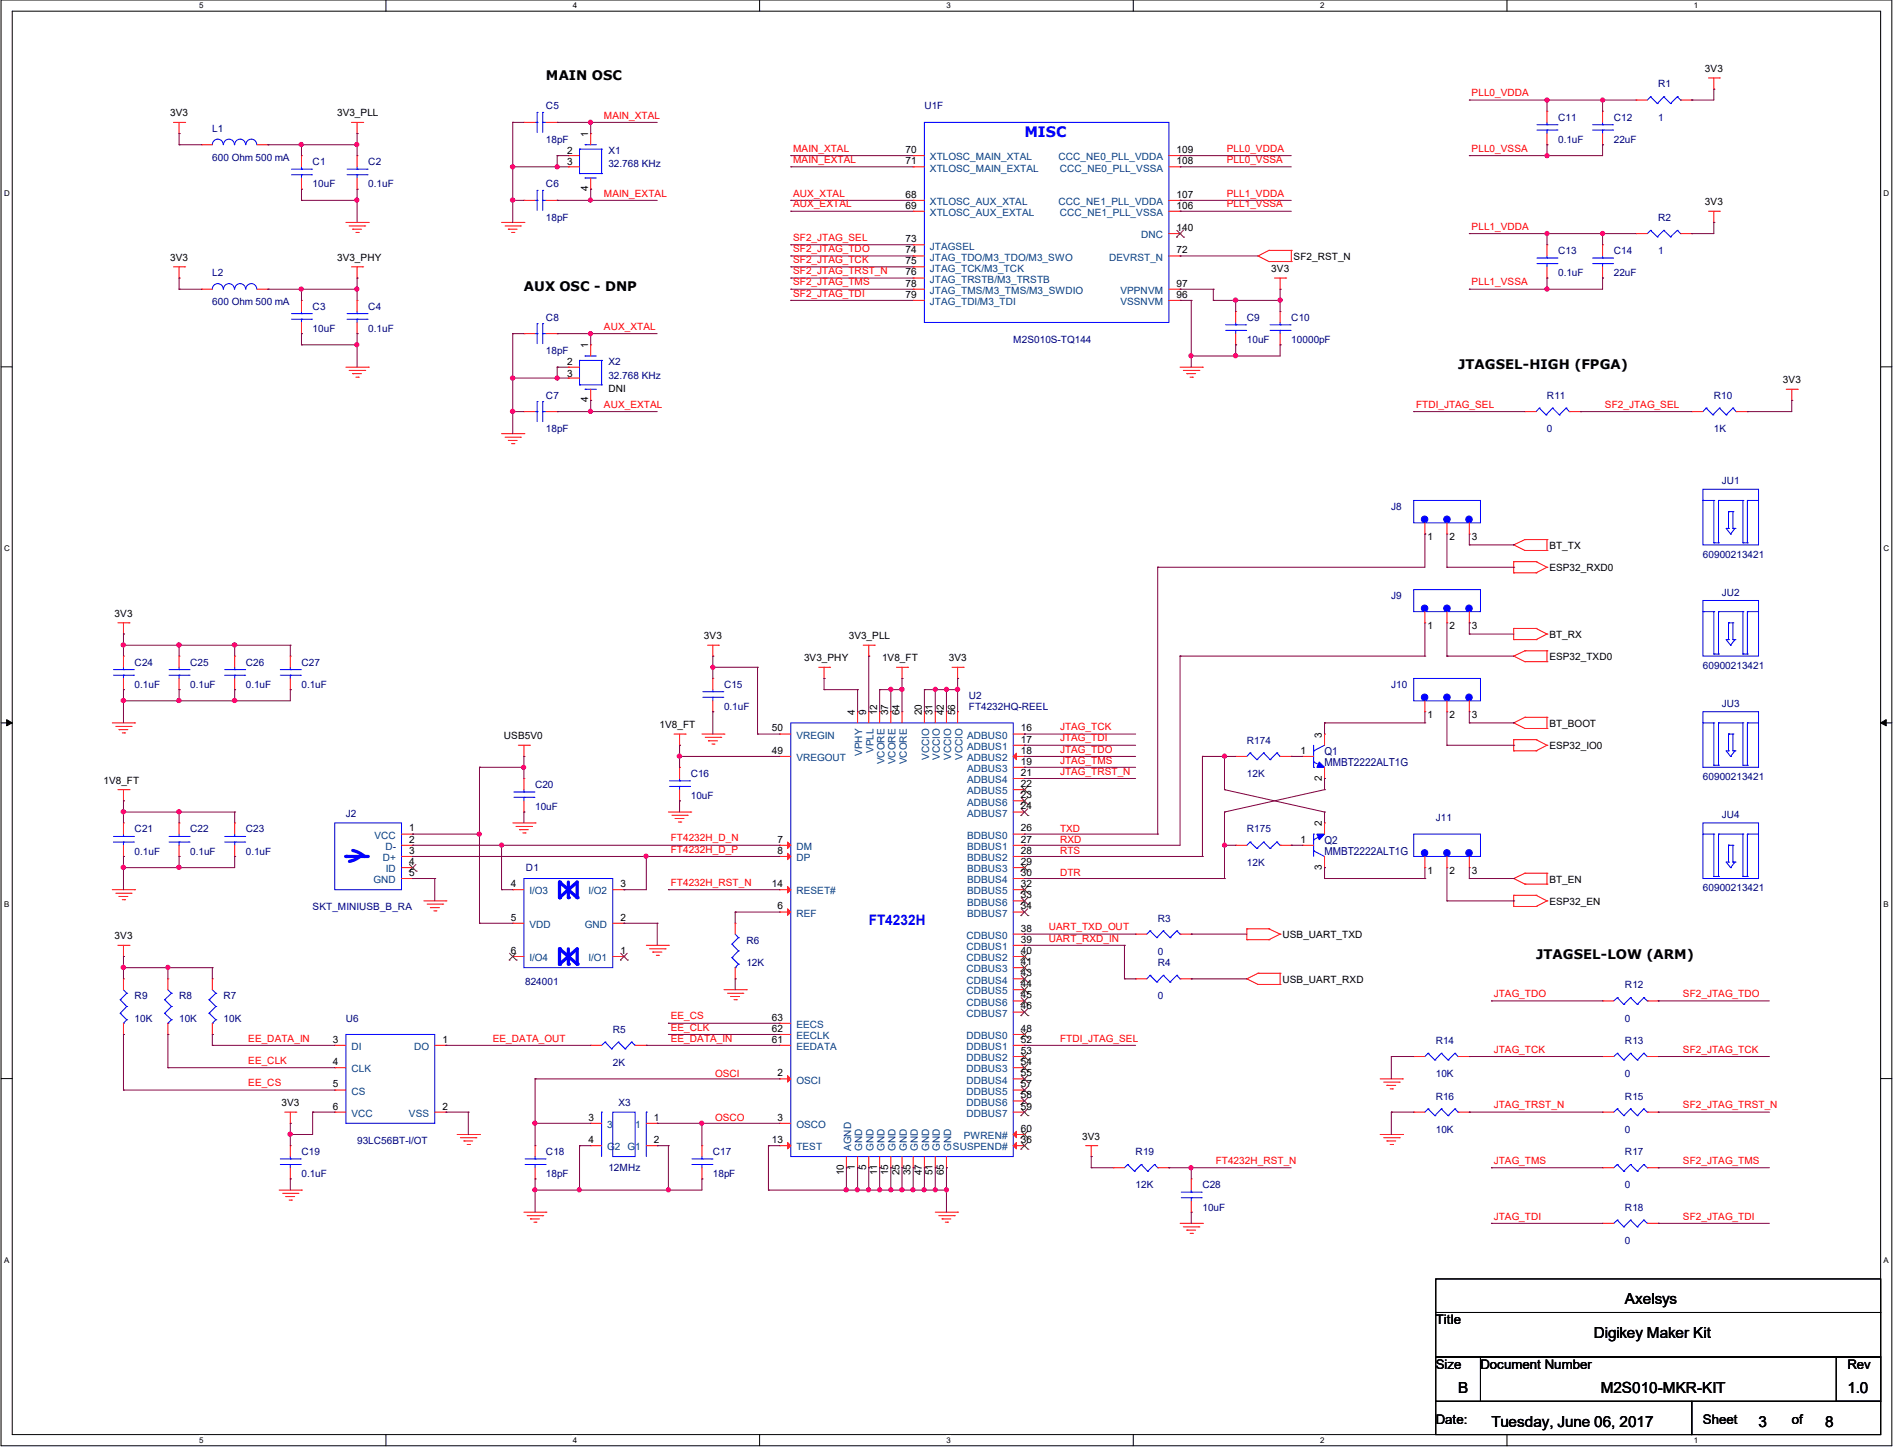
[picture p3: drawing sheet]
<svg xmlns="http://www.w3.org/2000/svg" width="272mm" height="208mm" viewBox="0 0 272 208" stroke-linecap="round" stroke-linejoin="round" font-family="sans-serif">
<defs><g id="words">
<g font-size="2.2">
<text x="233.8" y="187.7">Axelsys</text>
<text x="229.3" y="192.4">Digikey Maker Kit</text>
<text x="209.8" y="200.4">B</text>
<text x="230.3" y="200.4">M2S010-MKR-KIT</text>
<text x="265.8" y="200.4">1.0</text>
<text x="214.6" y="205.3">Tuesday, June 06, 2017</text>
<text x="253" y="205.3">3</text>
<text x="262.6" y="205.3">8</text>
</g>
<g font-size="2.1" fill="#00f">
<text x="147.4" y="19.7">MISC</text>
<text x="125" y="133.1">FT4232H</text>
</g>
<g font-size="1.9">
<text x="78.6" y="11.5">MAIN OSC</text>
<text x="75.4" y="41.9">AUX OSC - DNP</text>
<text x="209.8" y="53.1">JTAGSEL-HIGH (FPGA)</text>
<text x="221" y="137.9">JTAGSEL-LOW (ARM)</text>
<text x="206.6" y="190.5">Title</text>
<text x="206.6" y="196.9">Size</text>
<text x="213" y="196.9">Document Number</text>
<text x="265.8" y="196.9">Rev</text>
<text x="206.6" y="204.9">Date:</text>
<text x="245" y="204.9">Sheet</text>
<text x="257.8" y="204.9">of</text>
</g>
<g font-size="1.6" fill="#000080">
<text x="190.6" y="108.7">Q1</text>
<text x="190.6" y="110.3">MMBT2222ALT1G</text>
<text x="190.6" y="121.5">Q2</text>
<text x="190.6" y="123.1">MMBT2222ALT1G</text>
</g>
<g font-size="1.4">
<text x="245.3" y="10.3">3V3</text>
<text x="24.5" y="16.7">3V3</text>
<text x="48.5" y="16.7">3V3_PLL</text>
<text x="81.6" y="22.2">2</text>
<text x="81.6" y="23.7">3</text>
<text x="84.6" y="19.7" transform="rotate(-90 84.6 19.7)">1</text>
<text x="130.3" y="22">70</text>
<text x="130.3" y="23.6">71</text>
<text x="169.3" y="23.6">108</text>
<text x="169.3" y="22">109</text>
<text x="84.6" y="27.5" transform="rotate(-90 84.6 27.5)">4</text>
<text x="130.3" y="28.4">68</text>
<text x="169.3" y="28.4">107</text>
<text x="245.3" y="29.5">3V3</text>
<text x="130.3" y="30">69</text>
<text x="130.3" y="34.8">73</text>
<text x="169.3" y="30">106</text>
<text x="169.3" y="33.2">140</text>
<text x="24.5" y="37.5">3V3</text>
<text x="48.5" y="37.5">3V3_PHY</text>
<text x="130.3" y="36.5">74</text>
<text x="130.3" y="38">75</text>
<text x="130.3" y="39.6">76</text>
<text x="130.3" y="41.2">78</text>
<text x="169.3" y="36.5">72</text>
<text x="169.3" y="41.2">97</text>
<text x="182.9" y="39.1">3V3</text>
<text x="186.1" y="37.4">SF2_RST_N</text>
<text x="130.3" y="42.8">79</text>
<text x="169.3" y="42.8">96</text>
<text x="81.6" y="52.6">2</text>
<text x="84.6" y="50.1" transform="rotate(-90 84.6 50.1)">1</text>
<text x="81.6" y="54.2">3</text>
<text x="84.6" y="57.9" transform="rotate(-90 84.6 57.9)">4</text>
<text x="87.5" y="56.4">DNI</text>
<text x="256.5" y="55.1">3V3</text>
<text x="205.4" y="77.7">1</text>
<text x="208.6" y="77.7">2</text>
<text x="211.8" y="77.7">3</text>
<text x="222.9" y="82.2">ESP32_RXD0</text>
<text x="222.9" y="79">BT_TX</text>
<text x="16.5" y="88.7">3V3</text>
<text x="101.3" y="92">3V3</text>
<text x="115.7" y="95.1">3V3_PHY</text>
<text x="122.1" y="92">3V3_PLL</text>
<text x="126.9" y="95.1">1V8_FT</text>
<text x="136.5" y="95.1">3V3</text>
<text x="205.4" y="90.5">1</text>
<text x="208.6" y="90.5">2</text>
<text x="211.8" y="90.5">3</text>
<text x="222.9" y="95">ESP32_TXD0</text>
<text x="222.9" y="91.8">BT_RX</text>
<text x="72.5" y="106.3">USB5V0</text>
<text x="94.9" y="104.7">1V8_FT</text>
<text x="111.1" y="105.2">50</text>
<text x="123" y="102.9" transform="rotate(-90 123 102.9)">4</text>
<text x="124.6" y="102.9" transform="rotate(-90 124.6 102.9)">9</text>
<text x="126.2" y="102.9" transform="rotate(-90 126.2 102.9)">12</text>
<text x="127.8" y="102.9" transform="rotate(-90 127.8 102.9)">37</text>
<text x="129.4" y="102.9" transform="rotate(-90 129.4 102.9)">64</text>
<text x="132.6" y="102.9" transform="rotate(-90 132.6 102.9)">20</text>
<text x="134.2" y="102.9" transform="rotate(-90 134.2 102.9)">31</text>
<text x="135.8" y="102.9" transform="rotate(-90 135.8 102.9)">42</text>
<text x="137.4" y="102.9" transform="rotate(-90 137.4 102.9)">56</text>
<text x="146.9" y="105.2">16</text>
<text x="146.9" y="106.9">17</text>
<text x="190.2" y="106.1" transform="rotate(-90 190.2 106.1)">3</text>
<text x="205.4" y="103.3">1</text>
<text x="208.6" y="103.3">2</text>
<text x="211.8" y="103.3">3</text>
<text x="222.9" y="107.8">ESP32_IO0</text>
<text x="222.9" y="104.6">BT_BOOT</text>
<text x="14.9" y="112.7">1V8_FT</text>
<text x="111.1" y="108.5">49</text>
<text x="146.9" y="108.5">18</text>
<text x="146.9" y="110">19</text>
<text x="146.9" y="111.6">21</text>
<text x="146.9" y="113.2">22</text>
<text x="187.1" y="108.5">1</text>
<text x="190.2" y="112.3" transform="rotate(-90 190.2 112.3)">2</text>
<text x="58.9" y="119.6">1</text>
<text x="146.9" y="114.9">23</text>
<text x="146.9" y="116.5">24</text>
<text x="146.9" y="119.6">26</text>
<text x="190.2" y="118.9" transform="rotate(-90 190.2 118.9)">2</text>
<text x="58.9" y="121.2">2</text>
<text x="58.9" y="122.9">3</text>
<text x="58.9" y="124.5">4</text>
<text x="111.9" y="121.2">7</text>
<text x="111.9" y="122.9">8</text>
<text x="146.9" y="121.2">27</text>
<text x="146.9" y="122.9">28</text>
<text x="146.9" y="124.5">29</text>
<text x="187.1" y="121.2">1</text>
<text x="190.2" y="125.1" transform="rotate(-90 190.2 125.1)">3</text>
<text x="205.4" y="125.7">1</text>
<text x="208.6" y="125.7">2</text>
<text x="211.8" y="125.7">3</text>
<text x="58.9" y="126">5</text>
<text x="73.5" y="127.6">4</text>
<text x="89.3" y="127.6">3</text>
<text x="111.1" y="127.6">14</text>
<text x="111.9" y="130.9">6</text>
<text x="146.9" y="126">30</text>
<text x="146.9" y="127.6">32</text>
<text x="146.9" y="129.2">33</text>
<text x="146.9" y="130.9">34</text>
<text x="222.9" y="130.2">ESP32_EN</text>
<text x="222.9" y="127">BT_EN</text>
<text x="16.5" y="135.1">3V3</text>
<text x="73.5" y="137.2">6</text>
<text x="73.5" y="132.5">5</text>
<text x="89.3" y="137.2">1</text>
<text x="89.3" y="132.5">2</text>
<text x="146.9" y="134">38</text>
<text x="146.9" y="135.6">39</text>
<text x="146.9" y="137.2">40</text>
<text x="184.5" y="135">USB_UART_TXD</text>
<text x="146.9" y="138.9">41</text>
<text x="146.9" y="140.5">43</text>
<text x="146.9" y="142">44</text>
<text x="146.9" y="143.6">45</text>
<text x="184.5" y="141.4">USB_UART_RXD</text>
<text x="111.1" y="146.9">63</text>
<text x="111.1" y="148.5">62</text>
<text x="146.9" y="145.2">46</text>
<text x="146.9" y="148.5">48</text>
<text x="47.9" y="150">3</text>
<text x="47.9" y="153.3">4</text>
<text x="63.7" y="150">1</text>
<text x="111.1" y="150">61</text>
<text x="111.9" y="154.9">2</text>
<text x="146.9" y="150">52</text>
<text x="146.9" y="151.6">53</text>
<text x="146.9" y="153.3">54</text>
<text x="146.9" y="154.9">55</text>
<text x="40.5" y="159.1">3V3</text>
<text x="47.9" y="159.6">6</text>
<text x="47.9" y="156.5">5</text>
<text x="63.7" y="159.6">2</text>
<text x="84.7" y="161.3">3</text>
<text x="94.1" y="161.3">1</text>
<text x="111.9" y="161.3">3</text>
<text x="146.9" y="156.5">57</text>
<text x="146.9" y="158">58</text>
<text x="146.9" y="159.6">59</text>
<text x="84.7" y="164.5">4</text>
<text x="94.1" y="164.5">2</text>
<text x="111.1" y="164.5">13</text>
<text x="146.9" y="162.9">60</text>
<text x="146.9" y="164.5">36</text>
<text x="155.7" y="164">3V3</text>
<text x="121.4" y="169.1" transform="rotate(-90 121.4 169.1)">10</text>
<text x="123" y="168.3" transform="rotate(-90 123 168.3)">1</text>
<text x="124.6" y="168.3" transform="rotate(-90 124.6 168.3)">5</text>
<text x="126.2" y="169.1" transform="rotate(-90 126.2 169.1)">11</text>
<text x="127.8" y="169.1" transform="rotate(-90 127.8 169.1)">15</text>
<text x="129.4" y="169.1" transform="rotate(-90 129.4 169.1)">25</text>
<text x="131" y="169.1" transform="rotate(-90 131 169.1)">35</text>
<text x="132.6" y="169.1" transform="rotate(-90 132.6 169.1)">47</text>
<text x="134.2" y="169.1" transform="rotate(-90 134.2 169.1)">51</text>
<text x="135.8" y="169.1" transform="rotate(-90 135.8 169.1)">65</text>
</g>
<g font-size="1.4" fill="#000080">
<text x="78.6" y="15.7">C5</text>
<text x="133" y="15.7">U1F</text>
<text x="224.2" y="17.4">C11</text>
<text x="232.2" y="17.4">C12</text>
<text x="238.6" y="12.6">R1</text>
<text x="238.6" y="17.4">1</text>
<text x="30.5" y="19">L1</text>
<text x="30.5" y="23.1">600 Ohm 500 mA</text>
<text x="45" y="23.7">C1</text>
<text x="53" y="23.7">C2</text>
<text x="78.6" y="20.6">18pF</text>
<text x="87.5" y="22.2">X1</text>
<text x="224.2" y="20.6">0.1uF</text>
<text x="232.2" y="20.6">22uF</text>
<text x="45" y="27">10uF</text>
<text x="53" y="27">0.1uF</text>
<text x="78.6" y="27">C6</text>
<text x="87.5" y="24.1">32.768 KHz</text>
<text x="78.6" y="31.8">18pF</text>
<text x="238.6" y="31.8">R2</text>
<text x="30.5" y="39.8">L2</text>
<text x="224.2" y="36.6">C13</text>
<text x="224.2" y="39.8">0.1uF</text>
<text x="232.2" y="36.6">C14</text>
<text x="232.2" y="39.8">22uF</text>
<text x="238.6" y="36.6">1</text>
<text x="30.5" y="43.9">600 Ohm 500 mA</text>
<text x="45" y="44.6">C3</text>
<text x="45" y="47.8">10uF</text>
<text x="53" y="44.6">C4</text>
<text x="53" y="47.8">0.1uF</text>
<text x="78.6" y="46.2">C8</text>
<text x="179.4" y="46.2">C9</text>
<text x="185.8" y="46.2">C10</text>
<text x="78.6" y="51">18pF</text>
<text x="87.5" y="52.6">X2</text>
<text x="145.8" y="49.4">M2S010S-TQ144</text>
<text x="179.4" y="49.4">10uF</text>
<text x="185.8" y="49.4">10000pF</text>
<text x="78.6" y="57.4">C7</text>
<text x="87.5" y="54.5">32.768 KHz</text>
<text x="222.6" y="57.4">R11</text>
<text x="246.6" y="57.4">R10</text>
<text x="78.6" y="62.2">18pF</text>
<text x="222.6" y="62.2">0</text>
<text x="246.6" y="62.2">1K</text>
<text x="247.7" y="69.7">JU1</text>
<text x="200.2" y="73.4">J8</text>
<text x="245" y="80.3">60900213421</text>
<text x="200.2" y="86.2">J9</text>
<text x="247.7" y="85.7">JU2</text>
<text x="19.4" y="95.8">C24</text>
<text x="27.4" y="95.8">C25</text>
<text x="35.4" y="95.8">C26</text>
<text x="43.4" y="95.8">C27</text>
<text x="19.4" y="99">0.1uF</text>
<text x="27.4" y="99">0.1uF</text>
<text x="35.4" y="99">0.1uF</text>
<text x="43.4" y="99">0.1uF</text>
<text x="104.2" y="99">C15</text>
<text x="139.4" y="100.6">U2</text>
<text x="200.2" y="99">J10</text>
<text x="245" y="96.3">60900213421</text>
<text x="247.7" y="101.7">JU3</text>
<text x="104.2" y="102.2">0.1uF</text>
<text x="139.4" y="102.2">FT4232HQ-REEL</text>
<text x="179.4" y="107">R174</text>
<text x="77" y="113.4">C20</text>
<text x="99.4" y="111.8">C16</text>
<text x="179.4" y="111.8">12K</text>
<text x="245" y="112.3">60900213421</text>
<text x="19.4" y="119.8">C21</text>
<text x="27.4" y="119.8">C22</text>
<text x="35.4" y="119.8">C23</text>
<text x="49.8" y="117.5">J2</text>
<text x="77" y="116.6">10uF</text>
<text x="99.4" y="115">10uF</text>
<text x="179.4" y="119.8">R175</text>
<text x="206.6" y="118.2">J11</text>
<text x="247.7" y="117.7">JU4</text>
<text x="19.4" y="123">0.1uF</text>
<text x="27.4" y="123">0.1uF</text>
<text x="35.4" y="123">0.1uF</text>
<text x="75.7" y="125.4">D1</text>
<text x="179.4" y="124.6">12K</text>
<text x="45" y="131">SKT_MINIUSB_B_RA</text>
<text x="245" y="128.3">60900213421</text>
<text x="107.4" y="135.8">R6</text>
<text x="166.6" y="132.6">R3</text>
<text x="166.6" y="137.4">0</text>
<text x="19.4" y="143.8">R9</text>
<text x="25.8" y="143.8">R8</text>
<text x="32.2" y="143.8">R7</text>
<text x="75.5" y="141.7">824001</text>
<text x="107.4" y="139">12K</text>
<text x="166.6" y="139">R4</text>
<text x="166.6" y="143.8">0</text>
<text x="233.8" y="142.2">R12</text>
<text x="19.4" y="147">10K</text>
<text x="25.8" y="147">10K</text>
<text x="32.2" y="147">10K</text>
<text x="49.8" y="147">U6</text>
<text x="88.2" y="148.6">R5</text>
<text x="233.8" y="147">0</text>
<text x="88.2" y="153.4">2K</text>
<text x="206.6" y="150.2">R14</text>
<text x="206.6" y="155">10K</text>
<text x="233.8" y="150.2">R13</text>
<text x="233.8" y="155">0</text>
<text x="89" y="159.1">X3</text>
<text x="206.6" y="158.2">R16</text>
<text x="233.8" y="158.2">R15</text>
<text x="43.4" y="166.2">C19</text>
<text x="51.4" y="164.6">93LC56BT-I/OT</text>
<text x="78.6" y="166.2">C18</text>
<text x="102.6" y="166.2">C17</text>
<text x="163.4" y="166.2">R19</text>
<text x="206.6" y="163">10K</text>
<text x="233.8" y="163">0</text>
<text x="233.8" y="166.2">R17</text>
<text x="43.4" y="169.4">0.1uF</text>
<text x="78.6" y="169.4">18pF</text>
<text x="87.5" y="168.4">12MHz</text>
<text x="102.6" y="169.4">18pF</text>
<text x="163.4" y="171">12K</text>
<text x="173" y="171">C28</text>
<text x="233.8" y="171">0</text>
<text x="173" y="174.2">10uF</text>
<text x="233.8" y="174.2">R18</text>
<text x="233.8" y="179">0</text>
</g>
<g font-size="1.4" fill="#f00">
<text x="86.9" y="17.1">MAIN_XTAL</text>
<text x="211.7" y="13.8">PLL0_VDDA</text>
<text x="114.1" y="21.8">MAIN_XTAL</text>
<text x="114.1" y="23.5">MAIN_EXTAL</text>
<text x="176.5" y="21.8">PLL0_VDDA</text>
<text x="176.5" y="23.5">PLL0_VSSA</text>
<text x="211.7" y="21.8">PLL0_VSSA</text>
<text x="86.9" y="28.3">MAIN_EXTAL</text>
<text x="114.1" y="28.3">AUX_XTAL</text>
<text x="114.1" y="29.8">AUX_EXTAL</text>
<text x="176.5" y="28.3">PLL1_VDDA</text>
<text x="176.5" y="29.8">PLL1_VSSA</text>
<text x="114.1" y="34.7">SF2_JTAG_SEL</text>
<text x="211.7" y="33.1">PLL1_VDDA</text>
<text x="114.1" y="36.3">SF2_JTAG_TDO</text>
<text x="114.1" y="37.8">SF2_JTAG_TCK</text>
<text x="114.1" y="39.5">SF2_JTAG_TRST_N</text>
<text x="114.1" y="41.1">SF2_JTAG_TMS</text>
<text x="211.7" y="41.1">PLL1_VSSA</text>
<text x="86.9" y="47.5">AUX_XTAL</text>
<text x="114.1" y="42.7">SF2_JTAG_TDI</text>
<text x="86.9" y="58.7">AUX_EXTAL</text>
<text x="203.7" y="58.7">FTDI_JTAG_SEL</text>
<text x="230.9" y="58.7">SF2_JTAG_SEL</text>
<text x="152.5" y="105.1">JTAG_TCK</text>
<text x="152.5" y="106.7">JTAG_TDI</text>
<text x="152.5" y="108.3">JTAG_TDO</text>
<text x="152.5" y="109.9">JTAG_TMS</text>
<text x="152.5" y="111.5">JTAG_TRST_N</text>
<text x="152.5" y="119.7">TXD</text>
<text x="96.5" y="122.7">FT4232H_D_P</text>
<text x="96.5" y="121.1">FT4232H_D_N</text>
<text x="152.5" y="122.9">RTS</text>
<text x="152.5" y="121.3">RXD</text>
<text x="96.5" y="127.5">FT4232H_RST_N</text>
<text x="152.5" y="126.1">DTR</text>
<text x="150.9" y="133.9">UART_TXD_OUT</text>
<text x="150.9" y="135.5">UART_RXD_IN</text>
<text x="214.9" y="143.5">JTAG_TDO</text>
<text x="242.1" y="143.5">SF2_JTAG_TDO</text>
<text x="35.7" y="149.9">EE_DATA_IN</text>
<text x="70.9" y="149.9">EE_DATA_OUT</text>
<text x="96.5" y="149.9">EE_DATA_IN</text>
<text x="96.5" y="146.7">EE_CS</text>
<text x="96.5" y="148.3">EE_CLK</text>
<text x="152.5" y="149.9">FTDI_JTAG_SEL</text>
<text x="35.7" y="153.1">EE_CLK</text>
<text x="102.9" y="154.9">OSCI</text>
<text x="214.9" y="151.5">JTAG_TCK</text>
<text x="242.1" y="151.5">SF2_JTAG_TCK</text>
<text x="35.7" y="156.3">EE_CS</text>
<text x="102.9" y="161.3">OSCO</text>
<text x="214.9" y="159.5">JTAG_TRST_N</text>
<text x="242.1" y="159.5">SF2_JTAG_TRST_N</text>
<text x="174.9" y="167.5">FT4232H_RST_N</text>
<text x="214.9" y="167.5">JTAG_TMS</text>
<text x="242.1" y="167.5">SF2_JTAG_TMS</text>
<text x="214.9" y="175.5">JTAG_TDI</text>
<text x="242.1" y="175.5">SF2_JTAG_TDI</text>
</g>
<g font-size="1.4" fill="#004080">
<text x="133.8" y="23.1">XTLOSC_MAIN_XTAL</text>
<text x="152.3" y="23.1">CCC_NE0_PLL_VDDA</text>
<text x="133.8" y="24.7">XTLOSC_MAIN_EXTAL</text>
<text x="133.8" y="29.5">XTLOSC_AUX_XTAL</text>
<text x="152.3" y="29.5">CCC_NE1_PLL_VDDA</text>
<text x="152.5" y="24.7">CCC_NE0_PLL_VSSA</text>
<text x="133.8" y="31.1">XTLOSC_AUX_EXTAL</text>
<text x="133.8" y="35.9">JTAGSEL</text>
<text x="152.5" y="31.1">CCC_NE1_PLL_VSSA</text>
<text x="164.2" y="34.3">DNC</text>
<text x="133.8" y="37.5">JTAG_TDO/M3_TDO/M3_SWO</text>
<text x="133.8" y="39.1">JTAG_TCK/M3_TCK</text>
<text x="133.8" y="40.7">JTAG_TRSTB/M3_TRSTB</text>
<text x="159.6" y="37.5">DEVRST_N</text>
<text x="133.8" y="42.3">JTAG_TMS/M3_TMS/M3_SWDIO</text>
<text x="133.8" y="43.9">JTAG_TDI/M3_TDI</text>
<text x="161.2" y="42.3">VPPNVM</text>
<text x="161.2" y="43.9">VSSNVM</text>
<text x="114.6" y="106.3">VREGIN</text>
<text x="139.1" y="106.3">ADBUS0</text>
<text x="139.1" y="107.9">ADBUS1</text>
<text x="114.6" y="109.5">VREGOUT</text>
<text x="124.1" y="108.8" transform="rotate(-90 124.1 108.8)">VPHY</text>
<text x="125.7" y="108.4" transform="rotate(-90 125.7 108.4)">VPLL</text>
<text x="127.2" y="110" transform="rotate(-90 127.2 110)">VCORE</text>
<text x="128.8" y="110" transform="rotate(-90 128.8 110)">VCORE</text>
<text x="130.5" y="110" transform="rotate(-90 130.5 110)">VCORE</text>
<text x="133.7" y="109.4" transform="rotate(-90 133.7 109.4)">VCCIO</text>
<text x="135.2" y="109.4" transform="rotate(-90 135.2 109.4)">VCCIO</text>
<text x="136.9" y="109.4" transform="rotate(-90 136.9 109.4)">VCCIO</text>
<text x="138.5" y="109.4" transform="rotate(-90 138.5 109.4)">VCCIO</text>
<text x="139.1" y="109.5">ADBUS2</text>
<text x="139.1" y="111.1">ADBUS3</text>
<text x="139.1" y="112.7">ADBUS4</text>
<text x="139.1" y="114.3">ADBUS5</text>
<text x="139.1" y="115.9">ADBUS6</text>
<text x="139.1" y="117.5">ADBUS7</text>
<text x="53.9" y="120.7">VCC</text>
<text x="55.1" y="123.9">D+</text>
<text x="55.4" y="122.3">D-</text>
<text x="55.5" y="125.5">ID</text>
<text x="114.6" y="122.3">DM</text>
<text x="114.6" y="123.9">DP</text>
<text x="139.1" y="120.7">BDBUS0</text>
<text x="139.1" y="122.3">BDBUS1</text>
<text x="139.1" y="123.9">BDBUS2</text>
<text x="139.1" y="125.5">BDBUS3</text>
<text x="53.7" y="127.1">GND</text>
<text x="76.2" y="128.7">I/O3</text>
<text x="84.7" y="128.7">I/O2</text>
<text x="114.6" y="131.9">REF</text>
<text x="114.6" y="128.7">RESET#</text>
<text x="139.1" y="127.1">BDBUS4</text>
<text x="139.1" y="128.7">BDBUS5</text>
<text x="139.1" y="130.3">BDBUS6</text>
<text x="139.1" y="131.9">BDBUS7</text>
<text x="76.2" y="133.5">VDD</text>
<text x="84.1" y="133.5">GND</text>
<text x="139" y="135.1">CDBUS0</text>
<text x="139" y="136.7">CDBUS1</text>
<text x="76.2" y="138.3">I/O4</text>
<text x="84.7" y="138.3">I/O1</text>
<text x="139" y="138.3">CDBUS2</text>
<text x="139" y="139.9">CDBUS3</text>
<text x="139" y="141.5">CDBUS4</text>
<text x="139" y="143.1">CDBUS5</text>
<text x="114.6" y="147.9">EECS</text>
<text x="114.6" y="149.5">EECLK</text>
<text x="139" y="144.7">CDBUS6</text>
<text x="139" y="146.3">CDBUS7</text>
<text x="139" y="149.5">DDBUS0</text>
<text x="50.6" y="151.1">DI</text>
<text x="50.6" y="154.3">CLK</text>
<text x="59.6" y="151.1">DO</text>
<text x="114.6" y="151.1">EEDATA</text>
<text x="114.6" y="155.9">OSCI</text>
<text x="139" y="151.1">DDBUS1</text>
<text x="139" y="152.7">DDBUS2</text>
<text x="139" y="154.3">DDBUS3</text>
<text x="139" y="155.9">DDBUS4</text>
<text x="50.6" y="160.7">VCC</text>
<text x="50.6" y="157.5">CS</text>
<text x="58.8" y="160.7">VSS</text>
<text x="139" y="157.5">DDBUS5</text>
<text x="139" y="159.1">DDBUS6</text>
<text x="139" y="160.7">DDBUS7</text>
<text x="87.4" y="162.3">3</text>
<text x="87.4" y="165.5">G2</text>
<text x="90.3" y="165.5">G1</text>
<text x="91.4" y="162.3">1</text>
<text x="114.6" y="162.3">OSCO</text>
<text x="114.6" y="165.5">TEST</text>
<text x="122.5" y="165.6" transform="rotate(-90 122.5 165.6)">AGND</text>
<text x="124.1" y="165.6" transform="rotate(-90 124.1 165.6)">GND</text>
<text x="125.7" y="165.6" transform="rotate(-90 125.7 165.6)">GND</text>
<text x="127.2" y="165.6" transform="rotate(-90 127.2 165.6)">GND</text>
<text x="128.8" y="165.6" transform="rotate(-90 128.8 165.6)">GND</text>
<text x="130.5" y="165.6" transform="rotate(-90 130.5 165.6)">GND</text>
<text x="132.1" y="165.6" transform="rotate(-90 132.1 165.6)">GND</text>
<text x="133.7" y="165.6" transform="rotate(-90 133.7 165.6)">GND</text>
<text x="135.2" y="165.6" transform="rotate(-90 135.2 165.6)">GND</text>
<text x="136.9" y="165.6" transform="rotate(-90 136.9 165.6)">GND</text>
<text x="137.1" y="165.5">SUSPEND#</text>
<text x="138.7" y="163.9">PWREN#</text>
</g>
<g font-size="1.1">
<text x="28.6" y="1.1">5</text>
<text x="82.4" y="1.1">4</text>
<text x="136.2" y="1.1">3</text>
<text x="189.9" y="1.1">2</text>
<text x="243.7" y="1.1">1</text>
<text x=".6" y="28.2">D</text>
<text x="271" y="28.2">D</text>
<text x=".6" y="79.3">C</text>
<text x="271" y="79.3">C</text>
<text x=".6" y="130.6">B</text>
<text x="271" y="130.6">B</text>
<text x=".6" y="181.7">A</text>
<text x="271" y="181.7">A</text>
<text x="28.6" y="207.6">5</text>
<text x="82.4" y="207.6">4</text>
<text x="136.2" y="207.6">3</text>
<text x="189.9" y="207.6">2</text>
<text x="243.7" y="207.6">1</text>
</g>
</g></defs>
<path d="M.2 0h272v208h-272zM1.8 1.6h268.8v204.8h-268.8z" fill="none" stroke="#000" stroke-width=".14"/>
<g fill="#fff">
<path d="M28.6 .2h.6v1.2h-.6z"/>
<path d="M28.6 206.6h.6v1.2h-.6z"/>
</g>
<path d="M55.5 0v1.6M55.5 206.4v1.6" fill="none" stroke="#000" stroke-width=".14"/>
<g fill="#fff">
<path d="M82.4 .2h.6v1.2h-.6z"/>
<path d="M82.4 206.6h.6v1.2h-.6z"/>
</g>
<path d="M109.3 0v1.6M109.3 206.4v1.6" fill="none" stroke="#000" stroke-width=".14"/>
<g fill="#fff">
<path d="M136.2 .2h.6v1.2h-.6z"/>
<path d="M136.2 206.6h.6v1.2h-.6z"/>
</g>
<path d="M163.1 0v1.6M163.1 206.4v1.6" fill="none" stroke="#000" stroke-width=".14"/>
<g fill="#fff">
<path d="M189.9 .2h.6v1.2h-.6z"/>
<path d="M189.9 206.6h.6v1.2h-.6z"/>
</g>
<path d="M216.8 0v1.6M216.8 206.4v1.6" fill="none" stroke="#000" stroke-width=".14"/>
<g fill="#fff">
<path d="M243.7 .2h.6v1.2h-.6z"/>
<path d="M243.7 206.6h.6v1.2h-.6z"/>
<path d="M.6 27.2h.7v1.2h-.7z"/>
<path d="M271 27.2h.8v1.2h-.8z"/>
<path d="M.6 78.4h.7v1.1h-.7z"/>
<path d="M271 78.4h.8v1.1h-.8z"/>
</g>
<path d="M.2 52.8h1.6M270.6 52.8h1.6" fill="none" stroke="#000" stroke-width=".14"/>
<g fill="#fff">
<path d="M.6 129.6h.7v1.2h-.7z"/>
<path d="M271 129.6h.7v1.2h-.7z"/>
</g>
<path d="M.2 104h1.6M270.6 104h1.6" fill="none" stroke="#000" stroke-width=".14"/>
<path d="M1 103.5l.8 .5-.8 .4zM270.6 104l.8-.5v.9z" fill="#000" stroke="#000" stroke-width=".14"/>
<g fill="#fff">
<path d="M.6 180.8h.7v1.1h-.7z"/>
<path d="M271 180.8h.7v1.1h-.7z"/>
</g>
<path d="M.2 155.2h1.6M270.6 155.2h1.6M206.6 184h64v4.8h-64zM206.6 188.8h64v6.4h-64zM206.6 195.2h6.4v6.4h-6.4zM213 195.2h57.6v6.4h-57.6zM264.2 195.2h6.4v6.4h-6.4zM206.6 201.6h36.8v4.8h-36.8zM243.4 201.6h27.2v4.8h-27.2z" fill="none" stroke="#000" stroke-width=".14"/>
<g fill="none" stroke="#f00" stroke-width=".14">
<path d="M25 17.6h1.6M25.8 19.2h.1M25.8 17.6v1.6M26.6 17.6h.1M50.6 17.6h1.6M51.4 19.2h.1M51.4 17.6v1.6M52.2 17.6h.1M245.8 11.2h1.6M246.6 12.8h.1M246.6 11.2v1.6M247.4 11.2h.1"/>
<path d="M25 38.4h1.6M25.8 38.4v1.6M26.6 38.4h.1M49.8 32h3.2M50.2 32.5h2.3M50.6 38.4h1.6M50.7 33h.1M50.7 33h1.3M51.2 33.4h.3M51.4 38.4v1.6M51.5 33.4h.1M52.2 38.4h.1"/>
<path d="M52.5 32.5h.1M53 32h.1M72.2 32h3.2M72.7 32.5h2.2M73.1 33h.1M73.1 33h1.3M73.6 33.4h.3M73.9 33.4h.1M74.9 32.5h.1M75.4 32h.1M181 36.8h.1M181 36.8l1.6 .8"/>
<path d="M182.6 36h.1M182.6 37.6h.1M182.6 36l-1.6 .8M182.6 36h3.2M182.6 37.6h3.2M185.8 36h.1M185.8 37.6h.1M185.8 36v1.6M230.6 35.2h.1M230.6 35.2v1.6M230.6 38.4v1.6M245.8 30.4h1.6"/>
<path d="M246.6 32h.1M246.6 30.4v1.6M247.4 30.4h.1M25.8 40h.1M49.8 52.8h3.2M50.2 53.3h2.3M50.7 53.8h.1M50.7 53.8h1.3M51.2 54.3h.3M51.4 40h.1M51.4 43.2h.1M51.4 48h.1"/>
<path d="M51.4 43.2v1.6M51.4 46.4v1.6M51.5 54.3h.1M52.5 53.3h.1M53 52.8h.1M81.8 52.8h.1M81.8 54.4h.1M81.8 52.8h1.6M81.8 54.4h1.6M85 49.6h.1M85 57.6h.1M85 49.6v1.6"/>
<path d="M85 56v1.6M169.8 52.8h3.2M170.2 53.3h2.3M170.8 53.8h.1M170.8 53.8h1.2M171.2 54.3h.4M171.6 54.3h.1M172.5 53.3h.1M173 52.8h.1M183.4 40h1.6M184.2 41.6h.1M184.2 44.8h.1"/>
<path d="M184.2 49.6h.1M184.2 40v1.6M184.2 44.8v1.6M184.2 48v1.6M185 40h.1M230.6 40h.1M243.4 59.2h.1M243.4 59.2h1.6M249.8 59.2h1.6M251.4 59.2h.1M257 56h1.6M257.8 57.6h.1"/>
<path d="M257.8 56v1.6M258.6 56h.1M72.2 62.4h3.2M72.7 62.9h2.2M73.1 63.4h.1M73.1 63.4h1.3M73.6 63.8h.3M73.9 63.8h.1M74.9 62.9h.1M75.4 62.4h.1M205 76.8h.1M205 75.2v1.6"/>
<path d="M208.2 76.8h.1M208.2 75.2v1.6M211.4 76.8h.1M211.4 75.2v1.6M217.8 78.4h.1M217.8 78.4l1.6 .8M219.4 77.6h.1M219.4 79.2h.1M219.4 77.6l-1.6 .8M219.4 77.6h3.2M219.4 79.2h3.2M222.6 77.6h.1"/>
<path d="M222.6 79.2h.1M222.6 77.6v1.6M17 89.6h1.6M17.8 91.2h.1M17.8 94.4h.1M17.8 99.2h.1M17.8 89.6v1.6M17.8 94.4v1.6M17.8 97.6v1.6M18.6 89.6h.1M25.8 94.4h.1M25.8 99.2h.1"/>
<path d="M25.8 94.4v1.6M25.8 97.6v1.6M101.8 92.8h1.6M102.6 94.4h.1M102.6 92.8v1.6M103.4 92.8h.1M117.8 96h1.6M118.6 97.6h.1M118.6 96v1.6M119.4 96h.1M124.2 92.8h1.6M125 94.4h.1"/>
<path d="M125 92.8v1.6M125.8 92.8h.1M129 96h1.6M129.8 97.6h.1M129.8 96v1.6M130.6 96h.1M137 96h1.6M137.8 97.6h.1M137.8 96v1.6M138.6 96h.1M217.8 94.4h.1M217.8 82.4h.1"/>
<path d="M217.8 80.8h.1M217.8 92h.1M217.8 90.4h.1M217.8 94.4l1.6 .8M217.8 80.8v1.6M217.8 90.4v1.6M217.8 80.8h3.2M217.8 82.4h3.2M217.8 90.4h3.2M217.8 92h3.2M219.4 93.6h.1M219.4 95.2h.1"/>
<path d="M219.4 93.6l-1.6 .8M219.4 93.6h3.2M219.4 95.2h3.2M221 80.8h.1M221 82.4h.1M221 90.4h.1M221 92h.1M221 80.8l1.6 .8M221 90.4l1.6 .8M222.6 93.6h.1M222.6 95.2h.1M222.6 81.6h.1"/>
<path d="M222.6 91.2h.1M222.6 93.6v1.6M222.6 81.6l-1.6 .8M222.6 91.2l-1.6 .8M16.2 104h3.2M16.7 104.5h2.2M17 113.6h1.6M17.1 105h.1M17.1 105h1.3M17.6 105.5h.3M17.8 115.2h.1M17.8 113.6v1.6"/>
<path d="M17.9 105.5h.1M18.6 113.6h.1M18.9 104.5h.1M19.4 104h.1M25.8 118.4h.1M25.8 118.4v1.6M73.8 118.4h3.2M74.2 118.9h2.3M74.6 107.2h1.6M74.7 119.4h.1M74.7 119.4h1.3M75.2 119.8h.3"/>
<path d="M75.4 108.8h.1M75.4 107.2v1.6M75.5 119.8h.1M76.2 107.2h.1M76.5 118.9h.1M77 118.4h.1M96.2 116.8h3.2M96.7 117.3h2.2M97 105.6h1.6M97.1 117.8h.1M97.1 117.8h1.3M97.6 118.3h.3"/>
<path d="M97.8 107.2h.1M97.8 105.6v1.6M97.9 118.3h.1M98.6 105.6h.1M98.9 117.3h.1M99.4 116.8h.1M101 105.6h3.2M101.5 106.1h2.2M101.9 106.6h.1M101.9 106.6h1.3M102.4 107.1h.3M102.7 107.1h.1"/>
<path d="M103.7 106.1h.1M104.2 105.6h.1M112.2 105.6h.1M112.2 108.8h.1M112.2 105.6h1.6M112.2 108.8h1.6M123.4 102.4h.1M123.4 102.4v1.6M125 102.4h.1M125 102.4v1.6M126.6 102.4h.1M126.6 102.4v1.6"/>
<path d="M128.2 102.4h.1M128.2 102.4v1.6M129.8 102.4h.1M129.8 102.4v1.6M133 102.4h.1M133 102.4v1.6M134.6 102.4h.1M134.6 102.4v1.6M136.2 102.4h.1M136.2 102.4v1.6M137.8 102.4h.1M137.8 102.4v1.6"/>
<path d="M145.8 105.6h1.6M145.8 116.8h1.6M145.8 107.2h1.6M145.8 113.6h1.6M145.8 108.8h1.6M145.8 110.4h1.6M145.8 112h1.6M145.8 115.2h1.6M147.4 105.6h.1M147.4 107.2h.1M147.4 108.8h.1M147.4 110.4h.1"/>
<path d="M147.4 112h.1M147.4 113.6h.1M147.4 115.2h.1M147.4 116.8h.1M217.8 108h.1M217.8 106.4h.1M217.8 104h.1M217.8 106.4h3.2M217.8 108h3.2M217.8 106.4v1.6M217.8 104l1.6 .8M219.4 103.2h.1"/>
<path d="M219.4 104.8h.1M219.4 103.2l-1.6 .8M219.4 103.2h3.2M219.4 104.8h3.2M221 106.4h.1M221 108h.1M221 106.4l1.6 .8M222.6 107.2h.1M222.6 103.2h.1M222.6 104.8h.1M222.6 103.2v1.6M222.6 107.2l-1.6 .8"/>
<path d="M16.2 128h3.2M16.7 128.5h2.2M17 136h1.6M17.1 129h.1M17.1 129h1.3M17.6 129.5h.3M17.8 137.6h.1M17.8 136v1.6M17.9 129.5h.1M18.6 136h.1M18.9 128.5h.1M19.4 128h.1"/>
<path d="M25.8 123.2h.1M25.8 121.6v1.6M61 129.6h3.2M61.5 130.1h2.2M61.9 130.6h.1M61.9 130.6h1.3M62.4 131.1h.3M62.7 131.1h.1M63.7 130.1h.1M64.2 129.6h.1M93 136h3.2M93.5 136.5h2.2"/>
<path d="M93.9 137h.1M93.9 137h1.3M94.4 137.5h.3M94.7 137.5h.1M95.7 136.5h.1M96.2 136h.1M112.2 121.6h.1M112.2 123.2h.1M112.2 131.2h.1M112.2 128h.1M112.2 128h1.6M112.2 121.6h1.6"/>
<path d="M112.2 123.2h1.6M112.2 131.2h1.6M145.8 136h1.6M145.8 129.6h1.6M145.8 128h1.6M145.8 134.4h1.6M145.8 121.6h1.6M145.8 123.2h1.6M145.8 131.2h1.6M145.8 120h1.6M145.8 124.8h1.6M145.8 126.4h1.6"/>
<path d="M145.8 137.6h1.6M145.8 139.2h1.6M147.4 120h.1M147.4 121.6h.1M147.4 123.2h.1M147.4 124.8h.1M147.4 126.4h.1M147.4 128h.1M147.4 129.6h.1M147.4 131.2h.1M147.4 134.4h.1M147.4 136h.1"/>
<path d="M147.4 137.6h.1M147.4 139.2h.1M163.4 134.4h.1M163.4 134.4h1.6M169.8 134.4h1.6M171.4 134.4h.1M179.4 135.2h.1M179.4 133.6h.1M179.4 133.6h3.2M179.4 135.2h3.2M179.4 133.6v1.6M182.6 133.6h.1"/>
<path d="M182.6 135.2h.1M182.6 133.6l1.6 .8M184.2 134.4h.1M184.2 134.4l-1.6 .8M205 124.8h.1M205 123.2v1.6M208.2 124.8h.1M208.2 123.2v1.6M211.4 124.8h.1M211.4 123.2v1.6M217.8 130.4h.1M217.8 128.8h.1"/>
<path d="M217.8 126.4h.1M217.8 128.8v1.6M217.8 128.8h3.2M217.8 130.4h3.2M217.8 126.4l1.6 .8M219.4 125.6h.1M219.4 127.2h.1M219.4 125.6l-1.6 .8M219.4 125.6h3.2M219.4 127.2h3.2M221 128.8h.1M221 130.4h.1"/>
<path d="M221 128.8l1.6 .8M222.6 129.6h.1M222.6 125.6h.1M222.6 127.2h.1M222.6 125.6v1.6M222.6 129.6l-1.6 .8M104.2 142.4h3.2M104.7 142.9h2.2M105.1 143.4h.1M105.1 143.4h1.3M105.6 143.8h.3M105.9 143.8h.1"/>
<path d="M106.9 142.9h.1M107.4 142.4h.1M112.2 147.2h.1M112.2 148.8h.1M112.2 150.4h.1M112.2 155.2h.1M112.2 155.2h1.6M112.2 147.2h1.6M112.2 148.8h1.6M112.2 150.4h1.6M145.8 142.4h1.6M145.8 155.2h1.6"/>
<path d="M145.8 152h1.6M145.8 148.8h1.6M145.8 150.4h1.6M145.8 140.8h1.6M145.8 144h1.6M145.8 145.6h1.6M145.8 153.6h1.6M145.8 156.8h1.6M145.8 158.4h1.6M147.4 140.8h.1M147.4 142.4h.1M147.4 144h.1"/>
<path d="M147.4 145.6h.1M147.4 148.8h.1M147.4 150.4h.1M147.4 152h.1M147.4 153.6h.1M147.4 155.2h.1M147.4 156.8h.1M147.4 158.4h.1M179.4 140.8h.1M179.4 140.8l1.6 .8M181 140h.1M181 141.6h.1"/>
<path d="M181 140l-1.6 .8M181 140h3.2M181 141.6h3.2M184.2 140h.1M184.2 141.6h.1M184.2 140v1.6M198.6 155.2h3.2M199.1 155.7h2.2M199.5 156.2h.1M199.5 156.2h1.3M200 156.7h.3M200.3 156.7h.1"/>
<path d="M201.3 155.7h.1M201.8 155.2h.1M203.4 152h.1M203.4 152h1.6M209.8 152h1.6M211.4 152h.1M230.6 152h.1M230.6 152h1.6M237 152h1.6M238.6 152h.1M40.2 171.2h3.2M40.7 171.7h2.2"/>
<path d="M41 160h1.6M41.1 172.2h.1M41.1 172.2h1.3M41.6 172.7h.3M41.8 161.6h.1M41.8 160v1.6M41.9 172.7h.1M42.6 160h.1M42.9 171.7h.1M43.4 171.2h.1M65.8 163.2h3.2M66.2 163.7h2.3"/>
<path d="M66.7 164.2h.1M66.7 164.2h1.3M67.2 164.7h.3M67.5 164.7h.1M68.5 163.7h.1M69 163.2h.1M75.4 174.4h3.2M75.8 174.9h2.3M76.3 175.4h.1M76.3 175.4h1.3M76.8 175.9h.3M77.1 175.9h.1"/>
<path d="M78.1 174.9h.1M78.6 174.4h.1M112.2 161.6h.1M112.2 164.8h.1M112.2 164.8h1.6M112.2 161.6h1.6M121.8 168h.1M121.8 166.4v1.6M123.4 168h.1M123.4 166.4v1.6M125 168h.1M125 166.4v1.6"/>
<path d="M126.6 168h.1M126.6 166.4v1.6M128.2 168h.1M128.2 166.4v1.6M129.8 168h.1M129.8 166.4v1.6M131.4 168h.1M131.4 166.4v1.6M133 168h.1M133 166.4v1.6M134.6 168h.1M134.6 174.4h3.2"/>
<path d="M134.6 166.4v1.6M135.1 174.9h2.2M135.5 175.4h.1M135.5 175.4h1.3M136 175.9h.3M136.2 168h.1M136.2 166.4v1.6M136.3 175.9h.1M137.3 174.9h.1M137.8 174.4h.1M145.8 163.2h1.6M145.8 160h1.6"/>
<path d="M145.8 164.8h1.6M147.4 163.2h.1M147.4 164.8h.1M147.4 160h.1M156.2 164.8h1.6M157 166.4h.1M157 164.8v1.6M157.8 164.8h.1M169.8 176h3.2M170.2 176.5h2.3M170.8 177h.1M170.8 177h1.2"/>
<path d="M171.2 177.5h.4M171.4 169.6h.1M171.4 174.4h.1M171.4 169.6v1.6M171.4 172.8v1.6M171.6 177.5h.1M172.5 176.5h.1M173 176h.1M198.6 163.2h3.2M199.1 163.7h2.2M199.5 164.2h.1M199.5 164.2h1.3"/>
<path d="M200 164.7h.3M200.3 164.7h.1M201.3 163.7h.1M201.8 163.2h.1M203.4 160h.1M203.4 160h1.6M209.8 160h1.6M211.4 160h.1M230.6 160h.1M230.6 176h.1M230.6 160h1.6M230.6 176h1.6"/>
<path d="M237 160h1.6M237 176h1.6M238.6 160h.1M238.6 176h.1"/>
</g>
<g fill="none" stroke="#00f" stroke-width=".14">
<path d="M229.1 37.9h2.9M229.1 37.1h2.9M230.6 37.1h.1M230.6 37.9h.1M230.6 36.8v.3M230.6 37.9v.5M232 37.9h.1M232 37.1h.1M49.9 45.9h2.9M49.9 45.1h2.9M51.4 45.1h.1M51.4 45.9h.1"/>
<path d="M51.4 44.8v.3M51.4 45.9v.5M52.8 45.9h.1M52.8 45.1h.1M83.4 51.9h.1M83.4 55.4h.1M83.4 51.9h3.2M83.4 51.9v3.5M83.4 55.4h3.2M84.2 51.2h.1M84.2 56h.1M84.2 51.2h1.6"/>
<path d="M84.2 56h1.6M86.6 55.4h.1M86.6 51.9h.1M86.6 51.9v3.5M182.7 47.5h2.9M182.7 46.7h2.9M184.2 46.7h.1M184.2 47.5h.1M184.2 46.4v.3M184.2 47.5v.5M185.6 47.5h.1M185.6 46.7h.1"/>
<path d="M245.5 58.7h.1M245.5 58.7l-.5 .5M245.5 58.7l.9 1M246.4 59.7h.1M247.4 58.7h.1M247.4 58.7l-1 1M247.4 58.7l1 1M248.4 59.7h.1M249.3 58.7h.1M249.3 58.7l-.9 1M249.3 58.7l.5 .5M249.8 59.2h.1"/>
<path d="M203.4 72h9.6v3.2h-9.6zM16.3 97.2h2.9M16.3 96.4h2.9M17.8 96.4h.1M17.8 97.2h.1M17.8 96v.4M17.8 97.2v.4M19.2 97.2h.1M19.2 96.4h.1M24.3 97.2h2.9M24.3 96.4h2.9M25.8 96.4h.1"/>
<path d="M25.8 97.2h.1M25.8 96v.4M25.8 97.2v.4M27.2 97.2h.1M27.2 96.4h.1M245 86.4h8v8h-8zM245 88h.1M245 88h1.6M246.6 94.1h.1M246.6 88h.1M246.6 94.1h.7M246.6 88v6.1"/>
<path d="M247.3 88h.1M247.3 94.1h.1M247.3 88h3.5M247.3 88v6.1M248.7 89.6h.1M248.7 92h.1M248.7 89.6v2.4M248.7 92h-.3l.6 .8M248.7 89.6h.6M249 92.8h.1M249.3 92h.1M249.3 89.6h.1"/>
<path d="M249.3 92h.3M249.3 89.6v2.4M249.6 92h.1M249.6 92l-.6 .8M250.8 94.1h.1M250.8 88h.1M250.8 94.1h.6M250.8 88v6.1M251.4 88h.1M251.4 94.1h.1M251.4 88h1.6M251.4 88v6.1"/>
<path d="M48.2 118.4h9.6v9.6h-9.6zM113.8 104h32v62.4h-32zM24.3 121.2h2.9M24.3 120.4h2.9M25.8 120.4h.1M25.8 121.2h.1M25.8 120v.4M25.8 121.2v.4M27.2 121.2h.1M27.2 120.4h.1M165.5 133.9h.1M165.5 133.9l-.5 .5"/>
<path d="M165.5 133.9l.9 1M166.4 134.9h.1M167.4 133.9h.1M167.4 133.9l-1 1M167.4 133.9l.9 1M168.3 134.9h.1M169.3 133.9h.1M169.3 133.9l-1 1M169.3 133.9l.5 .5M169.8 134.4h.1M203.4 120h9.6v3.2h-9.6zM205.5 151.6h.1"/>
<path d="M205.5 159.6h.1M205.5 151.6l-.5 .4M205.5 151.6l.9 .9M205.5 159.6l-.5 .4M205.5 159.6l.9 .9M206.4 152.5h.1M207.4 151.6h.1M207.4 159.6h.1M207.4 151.6l-1 .9M207.4 151.6l.9 .9M207.4 159.6l-1 .9M207.4 159.6l.9 .9"/>
<path d="M208.3 152.5h.1M209.3 151.6h.1M209.3 159.6h.1M209.3 151.6l-1 .9M209.3 151.6l.5 .4M209.3 159.6l-1 .9M209.3 159.6l.5 .4M209.8 152h.1M232.7 159.6h.1M232.7 151.6h.1M232.7 159.6l-.5 .4M232.7 159.6l.9 .9"/>
<path d="M232.7 151.6l-.5 .4M232.7 151.6l.9 .9M233.6 152.5h.1M234.6 159.6h.1M234.6 151.6h.1M234.6 159.6l-1 .9M234.6 159.6l1 .9M234.6 151.6l-1 .9M234.6 151.6l1 .9M235.6 152.5h.1M236.5 159.6h.1M236.5 151.6h.1"/>
<path d="M236.5 159.6l-.9 .9M236.5 159.6l.5 .4M236.5 151.6l-.9 .9M236.5 151.6l.5 .4M237 152h.1M170 172.3h2.8M170 171.5h2.8M171.4 171.5h.1M171.4 172.3h.1M171.4 171.2v.3M171.4 172.3v.5M172.8 172.3h.1"/>
<path d="M172.8 171.5h.1M206.4 160.5h.1M208.3 160.5h.1M209.8 160h.1M232.7 175.6h.1M232.7 175.6l-.5 .4M232.7 175.6l.9 .9M233.6 160.5h.1M233.6 176.5h.1M234.6 175.6h.1M234.6 175.6l-1 .9M234.6 175.6l1 .9"/>
<path d="M235.6 160.5h.1M235.6 176.5h.1M236.5 175.6h.1M236.5 175.6l-.9 .9M236.5 175.6l.5 .4M237 160h.1M237 176h.1"/>
</g>
<g fill="#00f" stroke="#00f" stroke-width=".14">
<circle cx="205" cy="74.7" r=".47"/>
<circle cx="208.2" cy="74.7" r=".47"/>
<circle cx="211.4" cy="74.7" r=".47"/>
<circle cx="205" cy="122.7" r=".47"/>
<circle cx="208.2" cy="122.7" r=".47"/>
<circle cx="211.4" cy="122.7" r=".47"/>
</g>
<g fill="#f00" stroke="#f00" stroke-width=".14">
<path d="M113.3 121.2l.5 .4-.5 .5z"/>
<path d="M113.3 122.8l.5 .4-.5 .5z"/>
<path d="M113.3 130.8l.5 .4-.5 .5z"/>
<path d="M113.3 127.6l.5 .4-.5 .5z"/>
<path d="M113.3 154.8l.5 .4-.5 .5z"/>
<path d="M113.3 164.4l.5 .4-.5 .5z"/>
<path d="M145.8 108.8l.4-.4v.9z"/>
<path d="M145.8 163.2l.4-.4v.9z"/>
<path d="M145.8 164.8l.4-.4v.9z"/>
</g>
<g fill="none" stroke="#804000" stroke-width=".14">
<path d="M146.9 114.1h.1M146.9 115.7h.1M146.9 117.3h.1M146.9 113.2l1 .9M146.9 114.8l1 .9M146.9 116.4l1 .9M147.9 113.2l-1 .9M147.9 114.8l-1 .9M147.9 116.4l-1 .9M147.9 114.1h.1M147.9 115.7h.1M147.9 117.3h.1"/>
<path d="M146.9 125.3h.1M146.9 128.5h.1M146.9 130.1h.1M146.9 131.7h.1M146.9 138.1h.1M146.9 139.7h.1M146.9 124.4l1 .9M146.9 127.6l1 .9M146.9 129.2l1 .9M146.9 130.8l1 .9M146.9 137.2l1 .9M146.9 138.8l1 .9"/>
<path d="M147.9 124.4l-1 .9M147.9 127.6l-1 .9M147.9 129.2l-1 .9M147.9 130.8l-1 .9M147.9 137.2l-1 .9M147.9 138.8l-1 .9M147.9 125.3h.1M147.9 128.5h.1M147.9 130.1h.1M147.9 131.7h.1M147.9 138.1h.1M147.9 139.7h.1"/>
<path d="M146.9 141.4h.1M146.9 142.9h.1M146.9 144.5h.1M146.9 146.1h.1M146.9 149.4h.1M146.9 152.5h.1M146.9 154.1h.1M146.9 155.7h.1M146.9 157.4h.1M146.9 158.9h.1M146.9 140.4l1 1M146.9 141.9l1 1"/>
<path d="M146.9 143.6l1 .9M146.9 145.2l1 .9M146.9 148.4l1 1M146.9 151.6l1 .9M146.9 153.2l1 .9M146.9 154.8l1 .9M146.9 156.4l1 1M146.9 157.9l1 1M146.9 159.6l1 .9M147.9 140.4l-1 1M147.9 141.9l-1 1M147.9 143.6l-1 .9"/>
<path d="M147.9 145.2l-1 .9M147.9 148.4l-1 1M147.9 151.6l-1 .9M147.9 153.2l-1 .9M147.9 154.8l-1 .9M147.9 156.4l-1 1M147.9 157.9l-1 1M147.9 159.6l-1 .9M147.9 141.4h.1M147.9 142.9h.1M147.9 144.5h.1M147.9 146.1h.1"/>
<path d="M147.9 149.4h.1M147.9 152.5h.1M147.9 154.1h.1M147.9 155.7h.1M147.9 157.4h.1M147.9 158.9h.1M146.9 163.7h.1M146.9 165.4h.1M146.9 160.5h.1M146.9 162.8l1 .9M146.9 164.4l1 1M147.9 162.8l-1 .9"/>
<path d="M147.9 164.4l-1 1M147.9 163.7h.1M147.9 165.4h.1M147.9 160.5h.1"/>
</g>
<path d="M49.8 123.2h3.2" fill="none" stroke="#00f" stroke-width=".47"/>
<circle cx="49.8" cy="123.2" r=".23" fill="#00f"/>
<path d="M50.8 122.4l.7 .2 1 .6M51.8 123.2a3.2 3.2 0 0 1-1.5 .7M81.8 126.9v2.3" fill="none" stroke="#00f" stroke-width=".47"/>
<g fill="none" stroke="#f00" stroke-width=".14">
<path d="M75.4 17.6h.1M75.4 17.6h1.6M78.6 17.6h1.6M80.2 17.6h.1M230.6 16h.1M230.6 16v1.6M230.6 19.2v1.6M235.4 14.4h.1M235.4 14.4h1.6M241.8 14.4h1.6M243.4 14.4h.1M51.4 22.4h.1"/>
<path d="M51.4 27.2h.1M51.4 22.4v1.6M51.4 25.6v1.6M131.4 22.4h.1M131.4 24h.1M131.4 28.8h.1M131.4 30.4h.1M131.4 35.2h.1M131.4 36.8h.1M131.4 38.4h.1M131.4 22.4h1.6M131.4 24h1.6"/>
<path d="M131.4 28.8h1.6M131.4 30.4h1.6M131.4 35.2h1.6M131.4 36.8h1.6M131.4 38.4h1.6M168.2 33.6h1.6M168.2 22.4h1.6M168.2 24h1.6M168.2 28.8h1.6M168.2 30.4h1.6M168.2 36.8h1.6M169.8 24h.1"/>
<path d="M169.8 22.4h.1M169.8 28.8h.1M169.8 30.4h.1M169.8 33.6h.1M169.8 36.8h.1M230.6 20.8h.1M235.4 33.6h.1M235.4 33.6h1.6M241.8 33.6h1.6M243.4 33.6h.1M29 41.6h.1M29 41.6h1.5"/>
<path d="M37 41.6h1.5M38.5 41.6h.1M43.4 43.2h.1M43.4 48h.1M43.4 43.2v1.6M43.4 46.4v1.6M75.4 48h.1M75.4 48h1.6M78.6 48h1.6M80.2 48h.1M131.4 40h.1M131.4 41.6h.1"/>
<path d="M131.4 43.2h.1M131.4 41.6h1.6M131.4 40h1.6M131.4 43.2h1.6M168.2 41.6h1.6M168.2 43.2h1.6M169.8 41.6h.1M169.8 43.2h.1M219.4 59.2h.1M219.4 59.2h1.6M225.8 59.2h1.6M227.4 59.2h.1"/>
<path d="M41.8 94.4h.1M41.8 99.2h.1M41.8 94.4v1.6M41.8 97.6v1.6M102.6 97.6h.1M102.6 97.6v1.6M17.8 118.4h.1M17.8 118.4v1.6M33.8 118.4h.1M33.8 118.4v1.6M75.4 112h.1M75.4 116.8h.1"/>
<path d="M75.4 112v1.6M75.4 115.2v1.6M97.8 110.4h.1M97.8 115.2h.1M97.8 110.4v1.6M97.8 113.6v1.6M102.6 102.4h.1M102.6 100.8v1.6M187.4 108.8h.1M187.4 108.8h1.6M190.6 118.4h.1M190.6 105.6h.1"/>
<path d="M190.6 112h.1M190.6 105.6v1.6M190.6 110.4v1.6M190.6 118.4v1.6M205 102.4h.1M205 100.8v1.6M208.2 102.4h.1M208.2 100.8v1.6M211.4 102.4h.1M211.4 100.8v1.6M17.8 123.2h.1M17.8 121.6v1.6"/>
<path d="M33.8 123.2h.1M33.8 121.6v1.6M57.8 120h1.6M57.8 121.6h1.6M57.8 123.2h1.6M57.8 124.8h1.6M57.8 126.4h1.6M59.4 120h.1M59.4 121.6h.1M59.4 123.2h.1M59.4 124.8h.1M59.4 126.4h.1"/>
<path d="M177.8 121.6h.1M177.8 121.6h1.6M184.2 121.6h1.6M185.8 121.6h.1M187.4 121.6h.1M187.4 121.6h1.6M190.6 124.8h.1M190.6 123.2v1.6M24.2 140.8h.1M24.2 148.8h.1M24.2 140.8v1.6M24.2 147.2v1.6"/>
<path d="M48.2 150.4h.1M48.2 153.6h.1M48.2 156.8h.1M48.2 150.4h1.6M48.2 153.6h1.6M48.2 156.8h1.6M62.6 150.4h1.6M64.2 150.4h.1M163.4 140.8h.1M163.4 140.8h1.6M169.8 140.8h1.6M171.4 140.8h.1"/>
<path d="M230.6 144h.1M230.6 144h1.6M237 144h1.6M238.6 144h.1M41.8 164.8h.1M41.8 169.6h.1M41.8 164.8v1.6M41.8 168v1.6M48.2 160h.1M48.2 160h1.6M62.6 160h1.6M64.2 160h.1"/>
<path d="M77 164.8h.1M77 169.6h.1M77 164.8v1.6M77 168v1.6M85 161.6h.1M85 164.8h.1M85 161.6h1.6M85 164.8h1.6M93 161.6h1.6M93 164.8h1.6M94.6 161.6h.1M94.6 164.8h.1"/>
<path d="M101 164.8h.1M101 169.6h.1M101 164.8v1.6M101 168v1.6M230.6 168h.1M230.6 168h1.6M237 168h1.6M238.6 168h.1"/>
</g>
<path d="M169.3 34.1h.1M169.3 33.1l1 1M170.2 33.1l-.9 1M170.3 34.1h.1M58.9 125.3h.1M58.9 124.4l1 .9M59.8 124.4l-.9 .9M59.9 125.3h.1" fill="none" stroke="#804000" stroke-width=".14"/>
<g fill="none" stroke="#00f" stroke-width=".14">
<path d="M77 17.6h.3M77.3 17.6h.1M77.3 16.2h.1M77.3 16.2v2.8M78.1 16.2h.1M78.1 17.6h.1M78.1 17.6h.5M78.1 16.2v2.8M133 17.6h35.2v28.8h-35.2zM229.1 18.7h2.9M229.1 17.9h2.9M230.6 17.9h.1"/>
<path d="M230.6 18.7h.1M230.6 17.6v.3M230.6 18.7v.5M232 18.7h.1M232 17.9h.1M237.5 13.9h.1M237.5 13.9l-.5 .5M237.5 13.9l.9 1M238.4 14.9h.1M239.4 13.9h.1M239.4 13.9l-1 1M239.4 13.9l1 1"/>
<path d="M240.4 14.9h.1M241.3 13.9h.1M241.3 13.9l-.9 1M241.3 13.9l.5 .5M241.8 14.4h.1M49.9 25.1h2.9M49.9 24.3h2.9M51.4 24.3h.1M51.4 25.1h.1M51.4 24v.3M51.4 25.1v.5M52.8 25.1h.1"/>
<path d="M52.8 24.3h.1M237.5 33.1h.1M237.5 33.1l-.5 .5M237.5 33.1l.9 1M238.4 34.1h.1M239.4 33.1h.1M239.4 33.1l-1 1M239.4 33.1l1 1M240.4 34.1h.1M241.3 33.1h.1M241.3 33.1l-.9 1M241.3 33.1l.5 .5"/>
<path d="M241.8 33.6h.1M30.5 41.6a.78 .78 0 0 1 .8-.8 .78 .78 0 0 1 .8 .8M32.2 41.6a.78 .78 0 0 1 .7-.8 .78 .78 0 0 1 .8 .8M33.8 41.6a.78 .78 0 0 1 .7-.8 .78 .78 0 0 1 .8 .8M35.4 41.6a.78 .78 0 0 1 .8-.8 .78 .78 0 0 1 .7 .8M41.9 45.9h2.9M41.9 45.1h2.9M43.4 45.1h.1M43.4 45.9h.1M43.4 44.8v.3M43.4 45.9v.5M44.8 45.9h.1"/>
<path d="M44.8 45.1h.1M77 48h.3M77.3 48h.1M77.3 46.6h.1M77.3 46.6v2.8M78.1 46.6h.1M78.1 48h.1M78.1 46.6v2.8M78.1 48h.5M221.5 58.7h.1M221.5 58.7l-.5 .5M221.5 58.7l.9 1"/>
<path d="M222.4 59.7h.1M223.4 58.7h.1M223.4 58.7l-1 1M223.4 58.7l1 1M224.4 59.7h.1M225.3 58.7h.1M225.3 58.7l-.9 1M225.3 58.7l.5 .5M225.8 59.2h.1M40.3 97.2h2.9M40.3 96.4h2.9M41.8 96.4h.1"/>
<path d="M41.8 97.2h.1M41.8 96v.4M41.8 97.2v.4M43.2 97.2h.1M43.2 96.4h.1M101.1 99.5h2.9M102.6 99.5h.1M102.6 99.2v.3M104 99.5h.1M203.4 97.6h9.6v3.2h-9.6zM73.9 114.7h2.9M73.9 114h2.9"/>
<path d="M75.4 114h.1M75.4 114.7h.1M75.4 113.6v.4M75.4 114.7v.5M76.8 114.7h.1M76.8 114h.1M96.3 113.2h2.9M96.3 112.4h2.9M97.8 112.4h.1M97.8 113.2h.1M97.8 112v.4M97.8 113.2v.4"/>
<path d="M99.2 113.2h.1M99.2 112.4h.1M101.1 100.3h2.9M102.6 100.3h.1M102.6 100.3v.5M104 100.3h.1M189 108h.1M189 109.6h.1M189 110.4h.1M189 107.2v3.2M189 109.6l1.6 .8M190.6 107.2l-1.6 .8"/>
<path d="M245 102.4h8v8h-8zM245 104h.1M245 104h1.6M246.6 110.1h.1M246.6 104h.1M246.6 110.1h.7M246.6 104v6.1M247.3 104h.1M247.3 110.1h.1M247.3 104h3.5M247.3 104v6.1M248.7 105.6h.1"/>
<path d="M248.7 108h.1M248.7 105.6v2.4M248.7 108h-.3l.6 .8M248.7 105.6h.6M249 108.8h.1M249.3 108h.1M249.3 105.6h.1M249.3 108h.3M249.3 105.6v2.4M249.6 108h.1M249.6 108l-.6 .8M250.8 110.1h.1"/>
<path d="M250.8 104h.1M250.8 110.1h.6M250.8 104v6.1M251.4 104h.1M251.4 110.1h.1M251.4 104h1.6M251.4 104v6.1M16.3 121.2h2.9M16.3 120.4h2.9M17.8 120.4h.1M17.8 121.2h.1M17.8 120v.4"/>
<path d="M17.8 121.2v.4M19.2 121.2h.1M19.2 120.4h.1M32.3 121.2h2.9M32.3 120.4h2.9M33.8 120.4h.1M33.8 121.2h.1M33.8 120v.4M33.8 121.2v.4M35.2 121.2h.1M35.2 120.4h.1M75.4 126.4h12.8v12.8h-12.8z"/>
<path d="M179.9 121.2h.1M179.9 121.2l-.5 .4M179.9 121.2l.9 .9M180.8 122.1h.1M181.8 121.2h.1M181.8 121.2l-1 .9M181.8 121.2l.9 .9M182.7 122.1h.1M183.7 121.2h.1M183.7 121.2l-1 .9M183.7 121.2l.5 .4M184.2 121.6h.1"/>
<path d="M189 122.4h.1M189 120.8h.1M189 120h.1M189 122.4l1.6 .8M189 120v3.2M190.6 120l-1.6 .8M23.7 143.8h.1M23.7 145.8h.1M23.7 143.8l1 1M23.7 145.8l1 .9M24.2 147.2h.1M24.2 142.4l.5 .5"/>
<path d="M24.7 142.9h.1M24.7 144.8h.1M24.7 146.7h.1M24.7 142.9l-1 .9M24.7 144.8l-1 1M24.7 146.7l-.5 .5M49.8 148.8h12.8v12.8h-12.8zM165.5 140.3h.1M165.5 140.3l-.5 .5M165.5 140.3l.9 1M166.4 141.3h.1M167.4 140.3h.1"/>
<path d="M167.4 140.3l-1 1M167.4 140.3l.9 1M168.3 141.3h.1M169.3 140.3h.1M169.3 140.3l-1 1M169.3 140.3l.5 .5M169.8 140.8h.1M232.7 143.6h.1M232.7 143.6l-.5 .4M232.7 143.6l.9 .9M233.6 144.5h.1M234.6 143.6h.1"/>
<path d="M234.6 143.6l-1 .9M234.6 143.6l1 .9M235.6 144.5h.1M236.5 143.6h.1M236.5 143.6l-.9 .9M236.5 143.6l.5 .4M237 144h.1M40.3 167.6h2.9M40.3 166.8h2.9M41.8 166.8h.1M41.8 167.6h.1M41.8 166.4v.4"/>
<path d="M41.8 167.6v.4M43.2 167.6h.1M43.2 166.8h.1M75.5 167.6h2.9M75.5 166.8h2.9M77 166.8h.1M77 167.6h.1M77 166.4v.4M77 167.6v.4M78.4 167.6h.1M78.4 166.8h.1M86.6 160h.1"/>
<path d="M86.6 160v6.4M88.2 160h3.2v6.4h-3.2zM93 160h.1M93 160v6.4M99.6 167.6h2.8M99.6 166.8h2.8M101 166.8h.1M101 167.6h.1M101 166.4v.4M101 167.6v.4M102.4 167.6h.1M102.4 166.8h.1"/>
<path d="M232.7 167.6h.1M232.7 167.6l-.5 .4M232.7 167.6l.9 .9M233.6 168.5h.1M234.6 167.6h.1M234.6 167.6l-1 .9M234.6 167.6l1 .9M235.6 168.5h.1M236.5 167.6h.1M236.5 167.6l-.9 .9M236.5 167.6l.5 .4M237 168h.1"/>
</g>
<g fill="#00f" stroke="#00f" stroke-width=".14">
<path d="M189.5 120h1.1l-.8 .8z" fill-rule="evenodd"/>
<path d="M189.8 109.6l.8 .8h-1.1z" fill-rule="evenodd"/>
<circle cx="205" cy="100.3" r=".47"/>
<circle cx="208.2" cy="100.3" r=".47"/>
<circle cx="211.4" cy="100.3" r=".47"/>
</g>
<circle cx="81.8" cy="129.2" r=".23" fill="#00f"/>
<path d="M80.5 126.9l1.3 1.1" fill="none" stroke="#00f" stroke-width=".47"/>
<circle cx="80.5" cy="126.9" r=".23" fill="#00f"/>
<path d="M80.5 126.9v2.3" fill="none" stroke="#00f" stroke-width=".47"/>
<circle cx="80.5" cy="129.2" r=".23" fill="#00f"/>
<path d="M81.8 128l-1.3 1.2" fill="none" stroke="#00f" stroke-width=".47"/>
<circle cx="80.5" cy="129.2" r=".23" fill="#00f"/>
<path d="M83 126.9v2.3" fill="none" stroke="#00f" stroke-width=".47"/>
<circle cx="83" cy="129.2" r=".23" fill="#00f"/>
<path d="M81.8 128l1.2 1.2" fill="none" stroke="#00f" stroke-width=".47"/>
<circle cx="81.8" cy="128" r=".23" fill="#00f"/>
<path d="M83 126.9l-1.2 1.1" fill="none" stroke="#00f" stroke-width=".47"/>
<circle cx="81.8" cy="128" r=".23" fill="#00f"/>
<path d="M80.5 136.5v2.2" fill="none" stroke="#00f" stroke-width=".47"/>
<circle cx="80.5" cy="138.7" r=".23" fill="#00f"/>
<path d="M81.8 137.6l-1.3 1.1" fill="none" stroke="#00f" stroke-width=".47"/>
<circle cx="80.5" cy="138.7" r=".23" fill="#00f"/>
<path d="M81.8 137.6l1.2 1.1" fill="none" stroke="#00f" stroke-width=".47"/>
<circle cx="81.8" cy="137.6" r=".23" fill="#00f"/>
<path d="M81.8 136.5v2.2" fill="none" stroke="#00f" stroke-width=".47"/>
<circle cx="81.8" cy="138.7" r=".23" fill="#00f"/>
<path d="M83 136.5l-1.2 1.1" fill="none" stroke="#00f" stroke-width=".47"/>
<circle cx="81.8" cy="137.6" r=".23" fill="#00f"/>
<path d="M80.5 136.5l1.3 1.1" fill="none" stroke="#00f" stroke-width=".47"/>
<circle cx="80.5" cy="136.5" r=".23" fill="#00f"/>
<path d="M83 136.5v2.2" fill="none" stroke="#00f" stroke-width=".47"/>
<circle cx="83" cy="138.7" r=".23" fill="#00f"/>
<g fill="none" stroke="#f00" stroke-width=".14">
<path d="M85 19.2h.1M85 19.2v1.6M222.6 16h.1M222.6 16v1.6M222.6 19.2v1.6M29 20.8h.1M29 20.8h1.5M37 20.8h1.5M38.5 20.8h.1M43.4 22.4h.1M43.4 27.2h.1M43.4 22.4v1.6"/>
<path d="M43.4 25.6v1.6M75.4 28.8h.1M75.4 28.8h1.6M78.6 28.8h1.6M80.2 28.8h.1M81.8 22.4h.1M81.8 24h.1M81.8 22.4h1.6M81.8 24h1.6M85 27.2h.1M85 25.6v1.6M222.6 35.2h.1"/>
<path d="M222.6 20.8h.1M222.6 35.2v1.6M222.6 38.4v1.6M75.4 59.2h.1M75.4 59.2h1.6M78.6 59.2h1.6M80.2 59.2h.1M177.8 44.8h.1M177.8 49.6h.1M177.8 44.8v1.6M177.8 48v1.6M222.6 40h.1"/>
<path d="M33.8 94.4h.1M33.8 99.2h.1M33.8 94.4v1.6M33.8 97.6v1.6M205 89.6h.1M205 88v1.6M208.2 89.6h.1M208.2 88v1.6M211.4 89.6h.1M211.4 88v1.6M177.8 108.8h.1M177.8 108.8h1.6"/>
<path d="M184.2 108.8h1.6M185.8 108.8h.1M73.8 137.6h.1M73.8 128h.1M73.8 132.8h.1M73.8 137.6h1.6M73.8 128h1.6M73.8 132.8h1.6M88.2 137.6h1.6M88.2 128h1.6M88.2 132.8h1.6M89.8 137.6h.1"/>
<path d="M89.8 128h.1M89.8 132.8h.1M105.8 132.8h.1M105.8 132.8v1.6M105.8 139.2v1.6M17.8 140.8h.1M17.8 148.8h.1M17.8 140.8v1.6M17.8 147.2v1.6M30.5 140.8h.1M30.5 148.8h.1M30.5 140.8v1.6"/>
<path d="M30.5 147.2v1.6M85 150.4h.1M85 150.4h1.6M91.4 150.4h1.6M93 150.4h.1M105.8 140.8h.1M160.2 168h.1M160.2 168h1.6M166.6 168h1.6M168.2 168h.1"/>
</g>
<path d="M73.3 138.1h.1M73.3 137.2l1 .9M74.2 137.2l-.9 .9M74.3 138.1h.1M89.3 138.1h.1M89.3 137.2l1 .9M90.2 137.2l-.9 .9M90.3 138.1h.1" fill="none" stroke="#804000" stroke-width=".14"/>
<g fill="none" stroke="#00f" stroke-width=".14">
<path d="M221.1 18.7h2.9M221.1 17.9h2.9M222.6 17.9h.1M222.6 18.7h.1M222.6 17.6v.3M222.6 18.7v.5M224 18.7h.1M224 17.9h.1M32.1 20.8a.78 .78 0 0 0-.8-.8 .78 .78 0 0 0-.8 .8M33.7 20.8a.78 .78 0 0 0-.8-.8 .78 .78 0 0 0-.7 .8M35.3 20.8a.78 .78 0 0 0-.8-.8 .78 .78 0 0 0-.7 .8M36.9 20.8a.78 .78 0 0 0-.7-.8 .78 .78 0 0 0-.8 .8"/>
<path d="M41.9 25.1h2.9M41.9 24.3h2.9M43.4 24.3h.1M43.4 25.1h.1M43.4 24v.3M43.4 25.1v.5M44.8 25.1h.1M44.8 24.3h.1M77 28.8h.3M77.3 28.8h.1M77.3 27.4h.1M77.3 27.4v2.9"/>
<path d="M78.1 27.4h.1M78.1 28.8h.1M78.1 27.4v2.9M78.1 28.8h.5M83.4 21.5h.1M83.4 25h.1M83.4 21.5h3.2M83.4 21.5v3.5M83.4 25h3.2M84.2 20.8h.1M84.2 25.6h.1M84.2 20.8h1.6"/>
<path d="M84.2 25.6h1.6M86.6 25h.1M86.6 21.5h.1M86.6 21.5v3.5M221.1 37.9h2.9M221.1 37.1h2.9M222.6 37.1h.1M222.6 37.9h.1M222.6 36.8v.3M222.6 37.9v.5M224 37.9h.1M224 37.1h.1"/>
<path d="M77 59.2h.3M77.3 59.2h.1M77.3 57.8h.1M77.3 57.8v2.9M78.1 57.8h.1M78.1 59.2h.1M78.1 59.2h.5M78.1 57.8v2.9M176.3 47.5h2.9M176.3 46.7h2.9M177.8 46.7h.1M177.8 47.5h.1"/>
<path d="M177.8 46.4v.3M177.8 47.5v.5M179.2 47.5h.1M179.2 46.7h.1M245 70.4h8v8h-8zM245 72h.1M245 72h1.6M246.6 78.1h.1M246.6 72h.1M246.6 78.1h.7M246.6 72v6.1M247.3 72h.1"/>
<path d="M247.3 78.1h.1M247.3 72h3.5M247.3 72v6.1M248.7 73.6h.1M248.7 76h.1M248.7 73.6v2.4M248.7 76h-.3l.6 .8M248.7 73.6h.6M249 76.8h.1M249.3 76h.1M249.3 73.6h.1M249.3 76h.3"/>
<path d="M249.3 73.6v2.4M249.6 76h.1M249.6 76l-.6 .8M250.8 78.1h.1M250.8 72h.1M250.8 78.1h.6M250.8 72v6.1M251.4 72h.1M251.4 78.1h.1M251.4 72h1.6M251.4 72v6.1M32.3 97.2h2.9"/>
<path d="M32.3 96.4h2.9M33.8 96.4h.1M33.8 97.2h.1M33.8 96v.4M33.8 97.2v.4M35.2 97.2h.1M35.2 96.4h.1M203.4 84.8h9.6v3.2h-9.6zM179.9 108.3h.1M179.9 108.3l-.5 .5M179.9 108.3l.9 1M180.8 109.3h.1"/>
<path d="M181.8 108.3h.1M181.8 108.3l-1 1M181.8 108.3l.9 1M182.7 109.3h.1M183.7 108.3h.1M183.7 108.3l-1 1M183.7 108.3l.5 .5M184.2 108.8h.1M245 118.4h8v8h-8zM105.3 135.8h.1M105.3 137.8h.1M105.3 135.8l.9 1"/>
<path d="M105.3 137.8l.9 .9M105.8 139.2h.1M105.8 134.4l.4 .5M106.2 134.9h.1M106.2 136.8h.1M106.2 138.7h.1M106.2 134.9l-.9 .9M106.2 136.8l-.9 1M106.2 138.7l-.4 .5M245 120h.1M245 120h1.6M246.6 126.1h.1"/>
<path d="M246.6 120h.1M246.6 120v6.1M246.6 126.1h.7M247.3 120h.1M247.3 126.1h.1M247.3 120v6.1M247.3 120h3.5M248.7 121.6h.1M248.7 124h.1M248.7 121.6v2.4M248.7 124h-.3l.6 .8M248.7 121.6h.6"/>
<path d="M249 124.8h.1M249.3 124h.1M249.3 121.6h.1M249.3 121.6v2.4M249.3 124h.3M249.6 124h.1M249.6 124l-.6 .8M250.8 126.1h.1M250.8 120h.1M250.8 120v6.1M250.8 126.1h.6M251.4 120h.1"/>
<path d="M251.4 126.1h.1M251.4 120v6.1M251.4 120h1.6M17.3 143.8h.1M17.3 145.8h.1M17.3 143.8l.9 1M17.3 145.8l.9 .9M17.8 147.2h.1M17.8 142.4l.4 .5M18.2 142.9h.1M18.2 144.8h.1M18.2 146.7h.1"/>
<path d="M18.2 142.9l-.9 .9M18.2 144.8l-.9 1M18.2 146.7l-.4 .5M30.1 143.8h.1M30.1 145.8h.1M30.1 143.8l1 1M30.1 145.8l1 .9M30.5 147.2h.1M30.5 142.4l.6 .5M31.1 142.9h.1M31.1 144.8h.1M31.1 146.7h.1"/>
<path d="M31.1 142.9l-1 .9M31.1 144.8l-1 1M31.1 146.7l-.6 .5M87.1 149.9h.1M87.1 149.9l-.5 .5M87.1 149.9l.9 1M88 150.9h.1M89 149.9h.1M89 149.9l-1 1M89 149.9l.9 1M89.9 150.9h.1M90.9 149.9h.1"/>
<path d="M90.9 149.9l-1 1M90.9 149.9l.5 .5M91.4 150.4h.1M162.2 167.6h.1M162.2 167.6l-.4 .4M162.2 167.6l1 .9M163.2 168.5h.1M164.2 167.6h.1M164.2 167.6l-1 .9M164.2 167.6l.9 .9M165.1 168.5h.1M166.1 167.6h.1"/>
<path d="M166.1 167.6l-1 .9M166.1 167.6l.5 .4M166.6 168h.1"/>
</g>
<g fill="#00f" stroke="#00f" stroke-width=".14">
<circle cx="205" cy="87.5" r=".47"/>
<circle cx="208.2" cy="87.5" r=".47"/>
<circle cx="211.4" cy="87.5" r=".47"/>
</g>
<g fill="none" stroke="#800040" stroke-width=".14">
<path d="M25.8 19.2h.1M25.8 19.2v1.6M51.4 19.2h.1M51.4 19.2v3.2M73.8 17.6h.1M73.8 17.6h1.6M73.8 17.6v14.4M80.2 17.6h.1M80.2 17.6h14.4M85 17.6h.1M85 17.6v1.6M211.4 14.4h.1"/>
<path d="M211.4 14.4h24M222.6 14.4h.1M222.6 14.4v1.6M230.6 14.4h.1M230.6 14.4v1.6M243.4 14.4h.1M246.6 12.8h.1M246.6 12.8v1.6h-3.2M25.8 20.8h.1M25.8 20.8h3.2M38.5 20.8h.1M38.5 20.8h12.9"/>
<path d="M43.4 27.2h.1M43.4 28.8h.1M43.4 20.8h.1M43.4 20.8v1.6M43.4 27.2v1.6M43.4 28.8h8M51.4 27.2h.1M51.4 28.8h.1M51.4 20.8h.1M51.4 27.2v4.8M73.8 24h.1M73.8 28.8h.1"/>
<path d="M73.8 28.8h1.6M73.8 24h8M80.2 28.8h.1M80.2 22.4h.1M80.2 24h.1M80.2 28.8h14.4M80.2 22.4h1.6M80.2 22.4v1.6M85 27.2h.1M85 28.8h.1M85 27.2v1.6M113.8 22.4h.1"/>
<path d="M113.8 24h.1M113.8 28.8h.1M113.8 30.4h.1M113.8 35.2h.1M113.8 36.8h.1M113.8 38.4h.1M113.8 28.8h17.6M113.8 24h17.6M113.8 22.4h17.6M113.8 30.4h17.6M113.8 35.2h17.6M113.8 36.8h17.6"/>
<path d="M113.8 38.4h17.6M169.8 22.4h.1M169.8 24h.1M169.8 28.8h.1M169.8 30.4h.1M169.8 36.8h.1M169.8 28.8h16M169.8 24h16M169.8 22.4h16M169.8 30.4h16M169.8 36.8h11.2M211.4 22.4h.1"/>
<path d="M211.4 33.6h.1M211.4 33.6h24M222.6 22.4h.1M222.6 20.8h.1M222.6 33.6h.1M222.6 20.8v1.6M222.6 33.6v1.6M230.6 20.8h.1M230.6 33.6h.1M230.6 20.8v1.6h-19.2M230.6 33.6v1.6M243.4 33.6h.1"/>
<path d="M246.6 32h.1M246.6 32v1.6h-3.2M25.8 40h.1M25.8 41.6h.1M25.8 40v1.6M25.8 41.6h3.2M38.5 41.6h.1M38.5 41.6h12.9M43.4 48h.1M43.4 49.6h.1M43.4 41.6h.1M43.4 41.6v1.6"/>
<path d="M43.4 48v1.6M43.4 49.6h8M51.4 48h.1M51.4 49.6h.1M51.4 41.6h.1M51.4 40h.1M51.4 40v3.2M51.4 48v4.8M73.8 54.4h.1M73.8 48h.1M73.8 59.2h.1M73.8 48v14.4"/>
<path d="M73.8 48h1.6M73.8 59.2h1.6M73.8 54.4h8M80.2 48h.1M80.2 59.2h.1M80.2 52.8h.1M80.2 54.4h.1M80.2 52.8v1.6M80.2 48h14.4M80.2 59.2h14.4M80.2 52.8h1.6M85 48h.1"/>
<path d="M85 57.6h.1M85 59.2h.1M85 48v1.6M85 57.6v1.6M113.8 40h.1M113.8 41.6h.1M113.8 43.2h.1M113.8 41.6h17.6M113.8 40h17.6M113.8 43.2h17.6M169.8 43.2h.1M169.8 41.6h.1"/>
<path d="M169.8 41.6h4.8M169.8 43.2h1.6M171.4 51.2h.1M171.4 43.2h.1M171.4 43.2v9.6M174.6 41.6h.1M174.6 43.2h.1M174.6 43.2h9.6M174.6 41.6v1.6M177.8 49.6h.1M177.8 51.2h.1M177.8 43.2h.1"/>
<path d="M177.8 43.2v1.6M177.8 49.6v1.6M184.2 49.6h.1M184.2 41.6h.1M184.2 43.2h.1M184.2 49.6v1.6h-12.8M184.2 41.6v3.2M203.4 59.2h.1M203.4 59.2h16M211.4 41.6h.1M222.6 41.6h.1M222.6 40h.1"/>
<path d="M222.6 40v1.6M227.4 59.2h.1M227.4 59.2h16M230.6 40h.1M230.6 40v1.6h-19.2M251.4 59.2h.1M257.8 57.6h.1M257.8 57.6v1.6h-6.4M205 76.8h.1M205 76.8v4.8h-38.4M208.2 76.8v4.8M211.4 78.4h.1"/>
<path d="M211.4 76.8v1.6M211.4 78.4h6.4M217.8 78.4h.1M17.8 99.2h.1M17.8 92.8h.1M17.8 91.2h.1M17.8 91.2v3.2M17.8 99.2v4.8M17.8 92.8h24M25.8 99.2h.1M25.8 92.8h.1M25.8 92.8v1.6"/>
<path d="M25.8 99.2v1.6M33.8 99.2h.1M33.8 92.8h.1M33.8 92.8v1.6M33.8 99.2v1.6M41.8 99.2h.1M41.8 92.8h.1M41.8 92.8v1.6M41.8 99.2v1.6h-24M102.6 96h.1M102.6 94.4h.1M102.6 94.4v3.2"/>
<path d="M102.6 96h6.4M109 96h.1M109 96v9.6M118.6 97.6h.1M118.6 99.2h.1M118.6 97.6v1.6M118.6 99.2h4.8M123.4 99.2h.1M123.4 99.2v3.2M125 94.4h.1M125 94.4v8M126.6 99.2h.1"/>
<path d="M126.6 99.2h3.2M126.6 99.2v3.2M128.2 99.2h.1M128.2 99.2v3.2M129.8 97.6h.1M129.8 99.2h.1M129.8 97.6v4.8M133 99.2h.1M133 99.2h4.8M133 99.2v3.2M134.6 99.2h.1M134.6 99.2v3.2"/>
<path d="M136.2 99.2h.1M136.2 99.2v3.2M137.8 97.6h.1M137.8 99.2h.1M137.8 97.6v4.8M166.6 81.6h.1M166.6 81.6v38.4M169.8 94.4h.1M169.8 94.4v27.2h-22.4M169.8 94.4h35.2M205 94.4h.1M205 89.6v4.8"/>
<path d="M208.2 94.4h.1M208.2 81.6h.1M208.2 94.4h9.6M208.2 89.6v4.8M208.2 81.6h9.6M211.4 91.2h.1M211.4 89.6h.1M211.4 89.6v1.6M211.4 91.2h6.4M217.8 81.6h.1M17.8 116.8h.1M17.8 115.2h.1"/>
<path d="M17.8 100.8h.1M17.8 115.2v3.2M17.8 116.8h16M25.8 116.8h.1M25.8 100.8h.1M25.8 116.8v1.6M33.8 116.8h.1M33.8 100.8h.1M33.8 116.8v1.6M69 110.4h.1M69 110.4h6.4M69 110.4v22.4"/>
<path d="M75.4 116.8h.1M75.4 108.8h.1M75.4 110.4h.1M75.4 108.8v3.2M75.4 116.8v1.6M97.8 108.8h.1M97.8 107.2h.1M97.8 115.2h.1M97.8 108.8h14.4M97.8 107.2v3.2M97.8 115.2v1.6M102.6 102.4h.1"/>
<path d="M102.6 102.4v3.2M109 105.6h.1M109 105.6h3.2M147.4 105.6h.1M147.4 107.2h.1M147.4 108.8h.1M147.4 110.4h.1M147.4 112h.1M147.4 105.6h16M147.4 108.8h16M147.4 107.2h16M147.4 110.4h16"/>
<path d="M147.4 112h16M173 108.8h.1M173 108.8h4.8M173 108.8v14.4M176.2 113.6h.1M176.2 108.8h.1M176.2 116.8h.1M176.2 113.6l14.4 3.2M176.2 108.8v4.8M176.2 116.8v9.6M185.8 108.8h.1M185.8 108.8h1.6"/>
<path d="M190.6 112h.1M190.6 113.6h.1M190.6 104h.1M190.6 116.8h.1M190.6 104v1.6M190.6 112v1.6M190.6 116.8v1.6M190.6 113.6l-14.4 3.2M190.6 104h14.4M205 104h.1M205 102.4v1.6M208.2 107.2h.1"/>
<path d="M208.2 107.2h9.6M208.2 102.4v4.8M211.4 104h.1M211.4 104h6.4M211.4 102.4v1.6M217.8 104h.1M217.8 107.2h.1M17.8 137.6h.1M17.8 139.2h.1M17.8 123.2h.1M17.8 124.8h.1M17.8 123.2v4.8"/>
<path d="M17.8 137.6v3.2M17.8 139.2h12.7M24.2 139.2h.1M24.2 139.2v1.6M25.8 123.2h.1M25.8 124.8h.1M25.8 123.2v1.6M30.5 139.2h.1M30.5 139.2v1.6M33.8 123.2h.1M33.8 123.2v1.6h-16M59.4 121.6h.1"/>
<path d="M59.4 123.2h.1M59.4 120h.1M59.4 126.4h.1M59.4 123.2h52.8M59.4 121.6h52.8M59.4 120h9.6M59.4 126.4h3.2M62.6 126.4h.1M62.6 126.4v3.2M69 132.8h.1M69 120h.1M69 132.8h4.8"/>
<path d="M72.2 128h.1M72.2 121.6h.1M72.2 128h1.6M72.2 121.6v6.4M89.8 128h.1M89.8 132.8h.1M89.8 132.8h4.8M93 123.2h.1M93 123.2v4.8h-3.2M94.6 132.8h.1M94.6 132.8v3.2M96.2 128h.1"/>
<path d="M96.2 128h16M105.8 131.2h.1M105.8 131.2v1.6M105.8 131.2h6.4M147.4 134.4h.1M147.4 136h.1M147.4 121.6h.1M147.4 134.4h16M147.4 136h14.4M147.4 123.2h25.6M147.4 120h19.2M147.4 126.4h28.8"/>
<path d="M161.8 136h.1M161.8 136v4.8M166.6 120h.1M171.4 134.4h.1M171.4 134.4h8M173 123.2h.1M176.2 121.6h.1M176.2 126.4h.1M176.2 121.6h1.6M185.8 121.6h.1M185.8 121.6h1.6M190.6 124.8h.1"/>
<path d="M190.6 126.4h.1M190.6 126.4h14.4M190.6 124.8v1.6M205 126.4h.1M205 124.8v1.6M208.2 129.6h.1M208.2 124.8v4.8M208.2 129.6h9.6M211.4 126.4h.1M211.4 126.4h6.4M211.4 124.8v1.6M217.8 126.4h.1"/>
<path d="M217.8 129.6h.1M17.8 156.8h.1M17.8 148.8h.1M17.8 156.8h30.4M17.8 148.8v8M24.2 153.6h.1M24.2 148.8h.1M24.2 153.6h24M24.2 148.8v4.8M30.5 150.4h.1M30.5 148.8h.1M30.5 150.4h17.7"/>
<path d="M30.5 148.8v1.6M64.2 150.4h.1M64.2 150.4h20.8M77 155.2h.1M77 155.2v9.6M77 155.2h35.2M93 150.4h.1M93 150.4h19.2M96.2 147.2h.1M96.2 148.8h.1M96.2 147.2h16M96.2 148.8h16"/>
<path d="M105.8 140.8h.1M105.8 140.8v1.6M147.4 150.4h.1M147.4 150.4h16M161.8 140.8h.1M161.8 140.8h1.6M171.4 140.8h.1M171.4 140.8h8M200.2 152h.1M200.2 152h3.2M200.2 152v3.2M211.4 152h.1"/>
<path d="M211.4 152h19.2M214.6 144h.1M214.6 144h16M238.6 144h.1M238.6 152h.1M238.6 144h16M238.6 152h16M41.8 161.6h.1M41.8 163.2h.1M41.8 169.6h.1M41.8 161.6v3.2M41.8 169.6v1.6"/>
<path d="M45 160h.1M45 160h3.2M45 160v3.2h-3.2M64.2 160h.1M64.2 160h3.2M67.4 160h.1M67.4 160v3.2M77 169.6h.1M77 171.2h.1M77 161.6h.1M77 161.6h8M77 169.6v4.8"/>
<path d="M83.4 164.8h.1M83.4 171.2h.1M83.4 164.8h1.6M83.4 164.8v6.4M94.6 161.6h.1M94.6 164.8h.1M94.6 164.8h1.6M94.6 161.6h17.6M96.2 164.8h.1M96.2 171.2h.1M96.2 164.8v6.4M101 161.6h.1"/>
<path d="M101 169.6h.1M101 169.6v1.6h-24M101 161.6v3.2M110.6 171.2h.1M110.6 164.8h.1M110.6 171.2h25.6M110.6 164.8v6.4M110.6 164.8h1.6M121.8 168h.1M121.8 171.2h.1M121.8 168v3.2M123.4 168h.1"/>
<path d="M123.4 171.2h.1M123.4 168v3.2M125 168h.1M125 171.2h.1M125 168v3.2M126.6 168h.1M126.6 171.2h.1M126.6 168v3.2M128.2 168h.1M128.2 171.2h.1M128.2 168v3.2M129.8 168h.1"/>
<path d="M129.8 171.2h.1M129.8 168v3.2M131.4 168h.1M131.4 171.2h.1M131.4 168v3.2M133 168h.1M133 171.2h.1M133 168v3.2M134.6 168h.1M134.6 171.2h.1M134.6 168v3.2M136.2 168h.1"/>
<path d="M136.2 171.2h.1M136.2 168v6.4M157 166.4h.1M157 168h.1M157 168h3.2M157 166.4v1.6M168.2 168h.1M168.2 168h17.6M171.4 168h.1M171.4 174.4h.1M171.4 168v1.6M171.4 174.4v1.6"/>
<path d="M200.2 160h.1M200.2 160h3.2M200.2 160v3.2M211.4 160h.1M211.4 160h19.2M214.6 168h.1M214.6 176h.1M214.6 168h16M214.6 176h16M238.6 160h.1M238.6 168h.1M238.6 176h.1"/>
<path d="M238.6 160h16M238.6 168h16M238.6 176h16"/>
</g>
<g fill="#f0f" stroke="#f0f" stroke-width=".14">
<circle cx="51.3" cy="28.8" r=".3"/>
<circle cx="43.3" cy="20.8" r=".3"/>
<circle cx="51.3" cy="20.8" r=".3"/>
<circle cx="51.3" cy="49.6" r=".3"/>
<circle cx="43.3" cy="41.6" r=".3"/>
<circle cx="51.3" cy="41.6" r=".3"/>
<circle cx="84.9" cy="28.8" r=".3"/>
<circle cx="80.2" cy="24" r=".3"/>
<circle cx="73.8" cy="24" r=".31"/>
<circle cx="73.8" cy="28.8" r=".31"/>
<circle cx="84.9" cy="17.6" r=".3"/>
<circle cx="73.8" cy="54.4" r=".31"/>
<circle cx="80.2" cy="54.4" r=".3"/>
<circle cx="73.8" cy="59.2" r=".31"/>
<circle cx="84.9" cy="48" r=".3"/>
<circle cx="84.9" cy="59.2" r=".3"/>
<circle cx="177.8" cy="51.2" r=".31"/>
<circle cx="171.3" cy="51.2" r=".3"/>
<circle cx="177.8" cy="43.2" r=".31"/>
<circle cx="184.2" cy="43.2" r=".3"/>
<circle cx="222.6" cy="22.4" r=".3"/>
<circle cx="230.6" cy="14.4" r=".3"/>
<circle cx="222.6" cy="14.4" r=".3"/>
<circle cx="222.6" cy="41.6" r=".3"/>
<circle cx="230.6" cy="33.6" r=".3"/>
<circle cx="222.6" cy="33.6" r=".3"/>
<circle cx="128.2" cy="99.2" r=".3"/>
<circle cx="129.8" cy="99.2" r=".31"/>
<circle cx="134.6" cy="99.2" r=".3"/>
<circle cx="137.8" cy="99.2" r=".31"/>
<circle cx="136.2" cy="99.2" r=".3"/>
<circle cx="102.6" cy="96" r=".3"/>
<circle cx="97.8" cy="108.8" r=".31"/>
<circle cx="136.2" cy="171.2" r=".3"/>
<circle cx="121.8" cy="171.2" r=".31"/>
<circle cx="123.3" cy="171.2" r=".3"/>
<circle cx="125" cy="171.2" r=".3"/>
<circle cx="126.6" cy="171.2" r=".3"/>
<circle cx="128.2" cy="171.2" r=".3"/>
<circle cx="129.8" cy="171.2" r=".31"/>
<circle cx="131.3" cy="171.2" r=".3"/>
<circle cx="133" cy="171.2" r=".3"/>
<circle cx="134.6" cy="171.2" r=".3"/>
<circle cx="100.9" cy="161.6" r=".3"/>
<circle cx="76.9" cy="161.6" r=".3"/>
<circle cx="76.9" cy="171.2" r=".3"/>
<circle cx="96.2" cy="171.2" r=".3"/>
<circle cx="83.3" cy="171.2" r=".3"/>
<circle cx="41.8" cy="163.2" r=".31"/>
<circle cx="72.2" cy="121.6" r=".3"/>
<circle cx="92.9" cy="123.2" r=".3"/>
<circle cx="68.9" cy="120" r=".3"/>
<circle cx="75.3" cy="110.4" r=".3"/>
<circle cx="24.2" cy="139.2" r=".3"/>
<circle cx="17.8" cy="139.2" r=".31"/>
<circle cx="25.8" cy="124.8" r=".31"/>
<circle cx="17.8" cy="124.8" r=".31"/>
<circle cx="25.8" cy="116.8" r=".31"/>
<circle cx="17.8" cy="116.8" r=".31"/>
<circle cx="25.8" cy="100.8" r=".31"/>
<circle cx="17.8" cy="100.8" r=".31"/>
<circle cx="25.8" cy="92.8" r=".31"/>
<circle cx="17.8" cy="92.8" r=".31"/>
<circle cx="33.8" cy="100.8" r=".31"/>
<circle cx="33.8" cy="92.8" r=".31"/>
<circle cx="171.3" cy="168" r=".3"/>
<circle cx="176.2" cy="108.8" r=".3"/>
<circle cx="176.2" cy="121.6" r=".3"/>
</g>
<use href="#words"/>
</svg>
